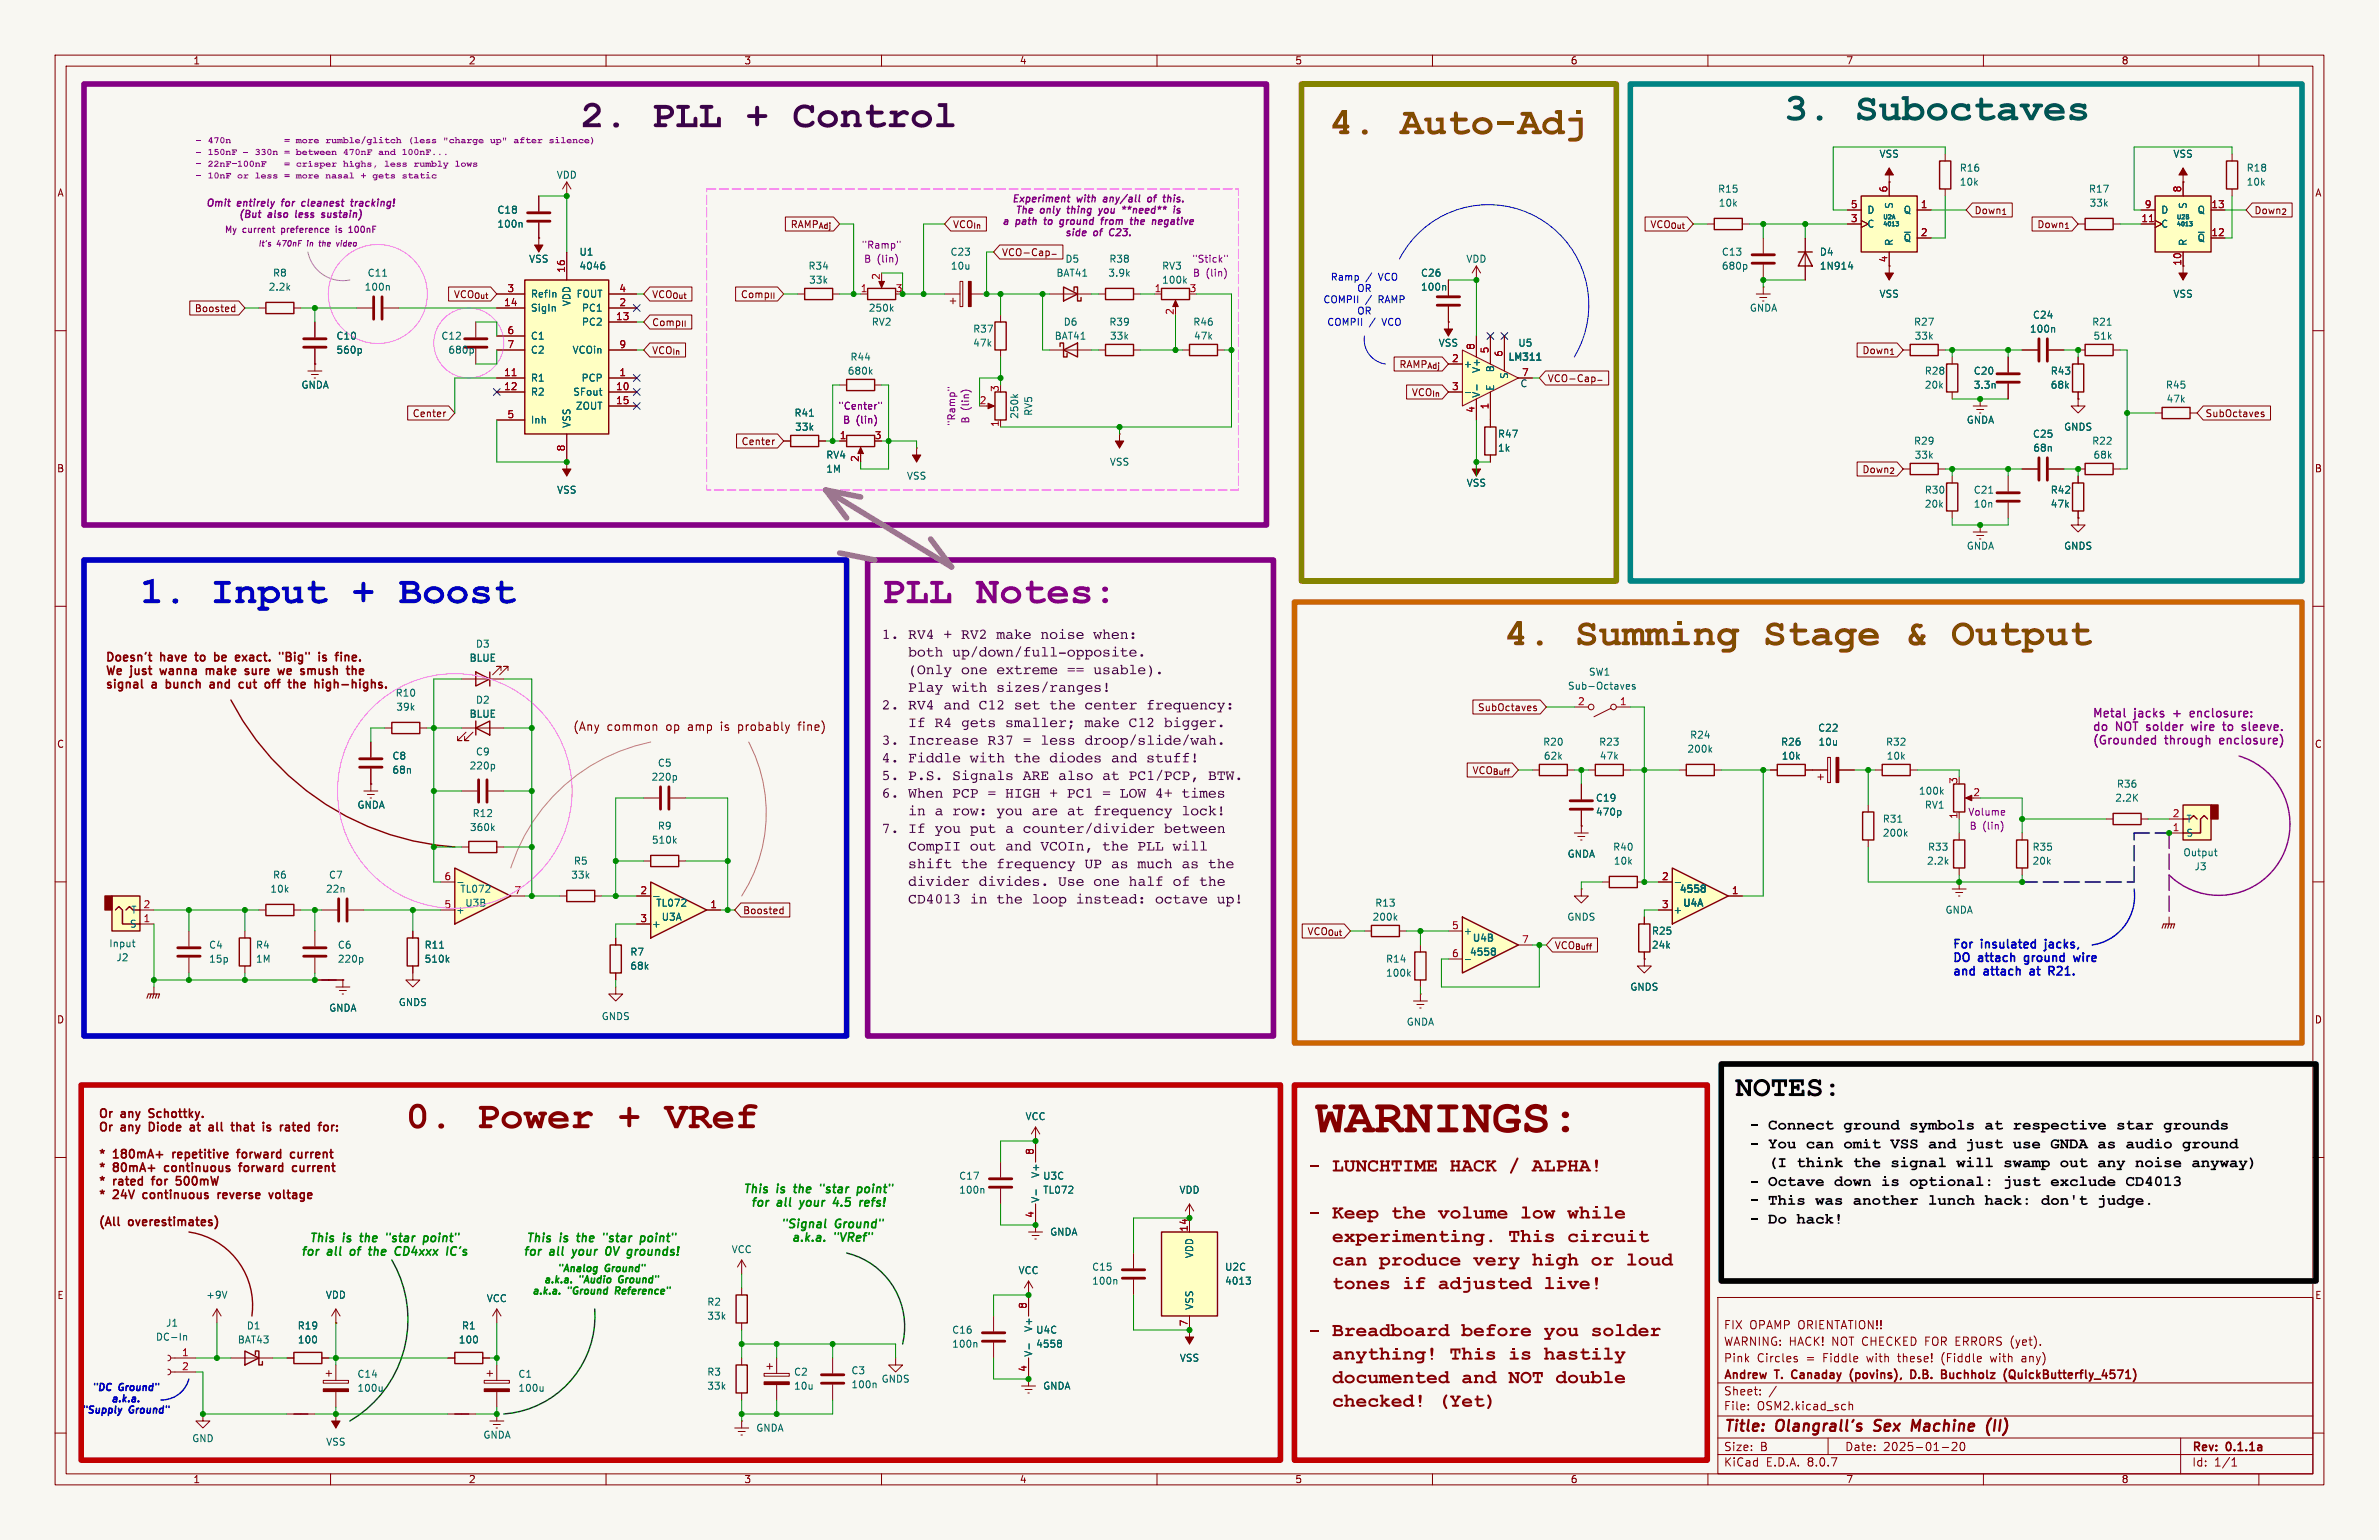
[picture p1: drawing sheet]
<svg xmlns="http://www.w3.org/2000/svg" width="432mm" height="279mm" viewBox="0 0 432 279" stroke-linecap="round" stroke-linejoin="round" font-family="sans-serif">
<defs><g id="words">
<text font-size="8.8" fill="#840000" x="238.8" y="206.5">WARNINGS:</text>
<g font-size="7.1" fill="#840084">
<text x="105.4" y="23.9">2.</text>
<text x="160" y="110.3">PLL Notes:</text>
</g>
<text font-size="7.1" fill="#480048" x="118.2" y="23.9">PLL + Control</text>
<g font-size="7.1" fill="#004848">
<text x="323.8" y="22.7">3.</text>
<text x="336.7" y="22.7">Suboctaves</text>
</g>
<g font-size="7.1" fill="#804d00">
<text x="241.3" y="25.2">4.</text>
<text x="254.1" y="25.2">Auto-Adj</text>
<text x="273" y="117.9">4.</text>
<text x="285.9" y="117.9">Summing Stage</text>
<text x="345.6" y="117.9">&amp; Output</text>
</g>
<g font-size="7.1" fill="#0000c2">
<text x="25.4" y="110.3">1.</text>
<text x="38.2" y="110.3">Input</text>
<text x="63.8" y="110.3">+ Boost</text>
</g>
<g font-size="7.1" fill="#840000">
<text x="73.7" y="205.6">0.</text>
<text x="86.5" y="205.6">Power + VRef</text>
</g>
<text font-size="5.3" x="315" y="199.5">NOTES:</text>
<g font-size="3.5" fill="#840000">
<text x="241.8" y="213.5">LUNCHTIMEHACK/</text>
<text x="278" y="213.5">ALPHA!</text>
<text x="241.8" y="226.3">experimenting.</text>
<text x="241.8" y="222">Keep the</text>
<text x="261" y="222">volume</text>
<text x="273.8" y="226.3">This</text>
<text x="275.9" y="222">low</text>
<text x="284.4" y="222">while</text>
<text x="284.4" y="226.3">circuit</text>
<text x="241.8" y="230.6">can produce</text>
<text x="267.4" y="230.6">very</text>
<text x="278" y="230.6">high</text>
<text x="288.7" y="230.6">or</text>
<text x="295.1" y="230.6">loud</text>
<text x="241.8" y="234.9">tones</text>
<text x="254.6" y="234.9">if</text>
<text x="261" y="234.9">adjusted</text>
<text x="280.2" y="234.9">live!</text>
<text x="241.8" y="243.4">Breadboard</text>
<text x="265.2" y="243.4">before</text>
<text x="280.2" y="243.4">you solder</text>
<text x="241.8" y="247.7">anything!</text>
<text x="241.8" y="251.9">documented and NOT double</text>
<text x="263.1" y="247.7">This</text>
<text x="273.8" y="247.7">is</text>
<text x="280.2" y="247.7">hastily</text>
<text x="241.8" y="256.2">checked!</text>
<text x="261" y="256.2">(Yet)</text>
</g>
<g font-size="2.8">
<text x="320.9" y="205.7">Connect</text>
<text x="320.9" y="209.1">You can omit</text>
<text x="334.6" y="205.7">ground</text>
<text x="343.1" y="209.1">VSS and just</text>
<text x="346.5" y="205.7">symbols</text>
<text x="360.2" y="205.7">at</text>
<text x="365.3" y="209.1">use GNDAas audio</text>
<text x="365.3" y="205.7">respective</text>
<text x="384.1" y="205.7">star</text>
<text x="392.6" y="205.7">grounds</text>
<text x="396" y="209.1">ground</text>
<text x="320.9" y="216">Octave</text>
<text x="326" y="212.5">think</text>
<text x="332.9" y="216">down is</text>
<text x="336.3" y="212.5">the</text>
<text x="343.1" y="212.5">signal</text>
<text x="346.5" y="216">optional:</text>
<text x="355.1" y="212.5">will</text>
<text x="363.6" y="212.5">swamp out</text>
<text x="363.6" y="216">just</text>
<text x="372.1" y="216">exclude</text>
<text x="380.7" y="212.5">any noise</text>
<text x="385.8" y="216">CD4013</text>
<text x="397.7" y="212.5">anyway)</text>
<text x="320.9" y="219.4">This</text>
<text x="329.5" y="219.4">was another</text>
<text x="349.9" y="219.4">lunch</text>
<text x="360.2" y="219.4">hack:</text>
<text x="370.4" y="219.4">don't</text>
<text x="380.7" y="219.4">judge.</text>
<text x="320.9" y="222.8">Do hack!</text>
</g>
<g font-size="2.8" fill="#840000">
<text x="312.8" y="260.3">Title:</text>
<text x="322.5" y="260.3">Olangrall's</text>
<text x="341.1" y="260.3">Sex</text>
<text x="348.6" y="260.3">Machine</text>
<text x="363" y="260.3">(II)</text>
</g>
<g font-size="2.7" fill="#480048">
<text x="160" y="116.5">1.</text>
<text x="164.8" y="119.7">both</text>
<text x="164.8" y="116.5">RV4 + RV2 make noise</text>
<text x="172.8" y="119.7">up/down/full-opposite.</text>
<text x="198.4" y="116.5">when:</text>
<text x="164.8" y="122.9">(Only</text>
<text x="174.4" y="122.9">one</text>
<text x="180.8" y="122.9">extreme</text>
<text x="193.6" y="122.9">== usable).</text>
<text x="160" y="129.3">2.</text>
<text x="164.8" y="126.1">Play</text>
<text x="164.8" y="129.3">RV4 and</text>
<text x="172.8" y="126.1">with</text>
<text x="177.6" y="129.3">C12 set</text>
<text x="180.8" y="126.1">sizes/ranges!</text>
<text x="190.4" y="129.3">the</text>
<text x="196.8" y="129.3">center</text>
<text x="208" y="129.3">frequency:</text>
<text x="160" y="135.7">3.</text>
<text x="164.8" y="135.7">Increase</text>
<text x="169.6" y="132.5">R4 gets</text>
<text x="179.2" y="135.7">R37 = less</text>
<text x="182.4" y="132.5">smaller;</text>
<text x="196.8" y="132.5">make C12 bigger.</text>
<text x="196.8" y="135.7">droop/slide/wah.</text>
<text x="160" y="138.9">4.</text>
<text x="160" y="142.1">5.</text>
<text x="164.8" y="138.9">Fiddle</text>
<text x="164.8" y="142.1">P.S.</text>
<text x="172.8" y="142.1">Signals</text>
<text x="176" y="138.9">with</text>
<text x="184" y="138.9">the</text>
<text x="185.6" y="142.1">ARE also</text>
<text x="190.4" y="138.9">diodes</text>
<text x="200" y="142.1">at</text>
<text x="201.6" y="138.9">and</text>
<text x="204.8" y="142.1">PC1/PCP,</text>
<text x="208" y="138.9">stuff!</text>
<text x="219.2" y="142.1">BTW.</text>
<text x="160" y="145.3">6.</text>
<text x="164.8" y="148.5">in</text>
<text x="164.8" y="145.3">When PCP = HIGH + PC1 = LOW4+ times</text>
<text x="169.6" y="148.5">a row:</text>
<text x="180.8" y="148.5">you</text>
<text x="187.2" y="148.5">are</text>
<text x="193.6" y="148.5">at</text>
<text x="198.4" y="148.5">frequency</text>
<text x="214.4" y="148.5">lock!</text>
<text x="160" y="151.7">7.</text>
<text x="164.8" y="154.9">CompII</text>
<text x="169.6" y="151.7">you</text>
<text x="176" y="154.9">out</text>
<text x="176" y="151.7">put</text>
<text x="182.4" y="154.9">and</text>
<text x="182.4" y="151.7">a counter/divider</text>
<text x="188.8" y="154.9">VCOIn,</text>
<text x="200" y="154.9">the</text>
<text x="206.4" y="154.9">PLL will</text>
<text x="211.2" y="151.7">between</text>
<text x="164.8" y="158.1">shift</text>
<text x="164.8" y="161.3">divider</text>
<text x="174.4" y="158.1">the</text>
<text x="177.6" y="161.3">divides.</text>
<text x="180.8" y="158.1">frequency</text>
<text x="192" y="161.3">Use one</text>
<text x="196.8" y="158.1">UP as</text>
<text x="204.8" y="161.3">half</text>
<text x="206.4" y="158.1">much as</text>
<text x="212.8" y="161.3">of</text>
<text x="217.6" y="161.3">the</text>
<text x="219.2" y="158.1">the</text>
<text x="164.8" y="164.5">CD4013 in</text>
<text x="180.8" y="164.5">the</text>
<text x="187.2" y="164.5">loop</text>
<text x="195.2" y="164.5">instead:</text>
<text x="209.6" y="164.5">octave</text>
<text x="220.8" y="164.5">up!</text>
</g>
<g font-size="2.1" fill="#840000">
<text x="19" y="120.4">Doesn't</text>
<text x="19" y="122.9">We</text>
<text x="19" y="125.3">signal</text>
<text x="23.9" y="122.9">just</text>
<text x="27.7" y="125.3">a</text>
<text x="29.2" y="120.4">have</text>
<text x="29.8" y="122.9">wanna</text>
<text x="30.9" y="125.3">bunch</text>
<text x="36.2" y="120.4">to</text>
<text x="38.7" y="122.9">make</text>
<text x="39.5" y="125.3">and</text>
<text x="40.3" y="120.4">be</text>
<text x="44.7" y="120.4">exact.</text>
<text x="45.4" y="125.3">cut</text>
<text x="46.5" y="122.9">sure</text>
<text x="50.7" y="125.3">off</text>
<text x="53.1" y="122.9">we</text>
<text x="53.3" y="120.4">&quot;Big&quot;</text>
<text x="55.6" y="125.3">the</text>
<text x="57.8" y="122.9">smush</text>
<text x="60.9" y="125.3">high-highs.</text>
<text x="61" y="120.4">is</text>
<text x="64.8" y="120.4">fine.</text>
<text x="103.9" y="132.9">(Any</text>
<text x="110.2" y="132.9">common</text>
<text x="121.1" y="132.9">op</text>
<text x="125.3" y="132.9">amp</text>
<text x="131.5" y="132.9">is</text>
<text x="134.9" y="132.9">probably</text>
<text x="146.1" y="132.9">fine)</text>
<text x="17.8" y="203.2">Or</text>
<text x="22.1" y="203.2">any</text>
<text x="27.8" y="203.2">Schottky.</text>
<text x="17.8" y="205.7">Or</text>
<text x="22.1" y="205.7">any</text>
<text x="27.8" y="205.7">Diode</text>
<text x="35.9" y="205.7">at</text>
<text x="39.9" y="205.7">all</text>
<text x="44.6" y="205.7">that</text>
<text x="50.9" y="205.7">is</text>
<text x="54.6" y="205.7">rated</text>
<text x="17.8" y="210.6">*</text>
<text x="17.8" y="213.1">*</text>
<text x="17.8" y="215.5">*</text>
<text x="20.7" y="210.6">180mA+</text>
<text x="20.7" y="213.1">80mA+</text>
<text x="20.7" y="215.5">rated</text>
<text x="28.4" y="215.5">for</text>
<text x="30.6" y="213.1">continuous</text>
<text x="32.1" y="210.6">repetitive</text>
<text x="33.3" y="215.5">500mW</text>
<text x="44.4" y="210.6">forward</text>
<text x="44.8" y="213.1">forward</text>
<text x="54.7" y="210.6">current</text>
<text x="55.1" y="213.1">current</text>
<text x="17.8" y="218">*</text>
<text x="20.7" y="218">24V</text>
<text x="26.7" y="218">continuous</text>
<text x="40.9" y="218">reverse</text>
<text x="50.8" y="218">voltage</text>
<text x="17.8" y="222.9">(All</text>
<text x="23.5" y="222.9">overestimates)</text>
<text x="312.8" y="244.4">WARNING: HACK!</text>
<text x="312.8" y="241.4">FIX</text>
<text x="317.5" y="241.4">OPAMP ORIENTATION!!</text>
<text x="332.5" y="244.4">NOT CHECKED FOR ERRORS (yet).</text>
<text x="312.8" y="250.6">Andrew</text>
<text x="312.8" y="247.4">Pink</text>
<text x="318.9" y="247.4">Circles</text>
<text x="322.3" y="250.6">T.</text>
<text x="325.9" y="250.6">Canaday</text>
<text x="327.9" y="247.4">=</text>
<text x="331.1" y="247.4">Fiddle</text>
<text x="337.1" y="250.6">(povins),</text>
<text x="339.1" y="247.4">with</text>
<text x="344.9" y="247.4">these!</text>
<text x="348.7" y="250.6">D.B.</text>
<text x="353" y="247.4">(Fiddle</text>
<text x="354.9" y="250.6">Buchholz</text>
<text x="362" y="247.4">with</text>
<text x="366.8" y="250.6">(QuickButterfly_4571)</text>
<text x="367.8" y="247.4">any)</text>
<text x="312.8" y="256.1">File:</text>
<text x="312.8" y="253.4">Sheet:</text>
<text x="318.9" y="256.1">OSM2.kicad_sch</text>
<text x="312.8" y="263.5">Size:</text>
<text x="319.5" y="263.5">B</text>
<text x="334.8" y="263.5">Date:</text>
<text x="341.8" y="263.5">2025-01-20</text>
<text x="397.8" y="263.7">Rev:</text>
<text x="404.2" y="263.7">0.1.1a</text>
<text x="312.8" y="266.3">KiCad</text>
<text x="320.5" y="266.3">E.D.A.</text>
<text x="328.1" y="266.3">8.0.7</text>
<text x="397.8" y="266.3">Id:</text>
<text x="401.9" y="266.3">1/1</text>
</g>
<g font-size="2.1" fill="#840084">
<text x="379.7" y="130.5">Metal</text>
<text x="387.4" y="130.5">jacks</text>
<text x="394.9" y="130.5">+</text>
<text x="398.4" y="130.5">enclosure:</text>
<text x="379.7" y="133">do</text>
<text x="379.7" y="135.4">(Grounded</text>
<text x="384.1" y="133">NOT</text>
<text x="390.1" y="133">solder</text>
<text x="393" y="135.4">through</text>
<text x="398.7" y="133">wire</text>
<text x="403.4" y="135.4">enclosure)</text>
<text x="404.9" y="133">to</text>
<text x="408.8" y="133">sleeve.</text>
</g>
<g font-size="2.1" fill="#0000c2">
<text x="354.3" y="172.5">For</text>
<text x="359.7" y="172.5">insulated</text>
<text x="372" y="172.5">jacks,</text>
<text x="354.3" y="175">DO</text>
<text x="354.3" y="177.4">and</text>
<text x="359.2" y="175">attach</text>
<text x="360.2" y="177.4">attach</text>
<text x="368.2" y="175">ground</text>
<text x="369.2" y="177.4">at</text>
<text x="373.2" y="177.4">R21.</text>
<text x="377.8" y="175">wire</text>
</g>
<g font-size="2.1" fill="#008400">
<text x="134.7" y="216.9">This</text>
<text x="136.1" y="219.4">for</text>
<text x="141" y="216.9">is</text>
<text x="141.1" y="219.4">all</text>
<text x="144.7" y="216.9">the</text>
<text x="145.8" y="219.4">your</text>
<text x="150" y="216.9">&quot;star</text>
<text x="152.4" y="219.4">4.5</text>
<text x="157.4" y="216.9">point&quot;</text>
<text x="157.8" y="219.4">refs!</text>
<text x="56" y="225.8">This</text>
<text x="62.2" y="225.8">is</text>
<text x="66" y="225.8">the</text>
<text x="71.3" y="225.8">&quot;star</text>
<text x="78.7" y="225.8">point&quot;</text>
<text x="95.3" y="225.8">This</text>
<text x="101.6" y="225.8">is</text>
<text x="105.3" y="225.8">the</text>
<text x="110.7" y="225.8">&quot;star</text>
<text x="118" y="225.8">point&quot;</text>
<text x="141.5" y="223.3">&quot;Signal</text>
<text x="143.5" y="225.7">a.k.a.</text>
<text x="151.4" y="225.7">&quot;VRef&quot;</text>
<text x="151.6" y="223.3">Ground&quot;</text>
<text x="54.5" y="228.3">for</text>
<text x="59.4" y="228.3">all</text>
<text x="64.2" y="228.3">of</text>
<text x="68.2" y="228.3">the</text>
<text x="73.5" y="228.3">CD4xxx</text>
<text x="83.5" y="228.3">IC's</text>
<text x="94.8" y="228.3">for</text>
<text x="99.8" y="228.3">all</text>
<text x="104.5" y="228.3">your</text>
<text x="111.1" y="228.3">0V</text>
<text x="115.7" y="228.3">grounds!</text>
</g>
<g font-size="1.8" fill="#840000">
<text x="35" y="11.9">1</text>
<text x="85" y="11.9">2</text>
<text x="135" y="11.9">3</text>
<text x="185" y="11.9">4</text>
<text x="235" y="11.9">5</text>
<text x="285" y="11.9">6</text>
<text x="335" y="11.9">7</text>
<text x="385" y="11.9">8</text>
<text x="10.3" y="35.9">A</text>
<text x="420.1" y="35.9">A</text>
<text x="143.4" y="41.6">RAMP_{Adj}</text>
<text x="172.9" y="41.6">VCO_{In}</text>
<text x="299.4" y="41.6">VCO_{Out}</text>
<text x="358.3" y="39.1">Down_{1}</text>
<text x="369.6" y="41.6">Down_{1}</text>
<text x="409.1" y="39.1">Down_{2}</text>
<text x="181.8" y="46.7">VCO-Cap_{-}</text>
<text x="35.3" y="56.8">Boosted</text>
<text x="82.2" y="54.3">VCO_{Out}</text>
<text x="118.3" y="59.4">Comp_{II}</text>
<text x="118.3" y="54.3">VCO_{Out}</text>
<text x="134.3" y="54.3">Comp_{II}</text>
<text x="118.3" y="64.5">VCO_{In}</text>
<text x="337.9" y="64.5">Down_{1}</text>
<text x="253.9" y="67">RAMP_{Adj}</text>
<text x="280.8" y="69.5">VCO-Cap_{-}</text>
<text x="74.8" y="75.9">Center</text>
<text x="256.1" y="72.1">VCO_{In}</text>
<text x="400.2" y="75.9">SubOctaves</text>
<text x="134.5" y="81">Center</text>
<text x="10.3" y="85.9">B</text>
<text x="337.9" y="86">Down_{2}</text>
<text x="420.1" y="85.9">B</text>
<text x="268.2" y="129.2">SubOctaves</text>
<text x="10.3" y="135.9">C</text>
<text x="420.1" y="135.9">C</text>
<text x="267.1" y="140.7">VCO_{Buff}</text>
<text x="134.8" y="166.1">Boosted</text>
<text x="237.2" y="169.9">VCO_{Out}</text>
<text x="282.1" y="172.4">VCO_{Buff}</text>
<text x="10.3" y="185.9">D</text>
<text x="420.1" y="185.9">D</text>
<text x="10.3" y="235.9">E</text>
<text x="420.1" y="235.9">E</text>
<text x="35" y="269.3">1</text>
<text x="85" y="269.3">2</text>
<text x="135" y="269.3">3</text>
<text x="185" y="269.3">4</text>
<text x="235" y="269.3">5</text>
<text x="285" y="269.3">6</text>
<text x="335" y="269.3">7</text>
<text x="385" y="269.3">8</text>
</g>
<g font-size="1.8" fill="#840084">
<text x="37.7" y="26.5">470n</text>
<text x="37.7" y="28.6">150nF</text>
<text x="46.2" y="28.6">330n</text>
<text x="51.6" y="26.5">= more rumble/glitch</text>
<text x="51.6" y="28.6">= between</text>
<text x="62.2" y="28.6">470nF</text>
<text x="68.6" y="28.6">and 100nF...</text>
<text x="74" y="26.5">(less</text>
<text x="80.4" y="26.5">&quot;charge</text>
<text x="88.9" y="26.5">up&quot;</text>
<text x="93.2" y="26.5">after</text>
<text x="99.6" y="26.5">silence)</text>
<text x="37.7" y="30.7">22nF-100nF</text>
<text x="37.7" y="32.9">10nF or</text>
<text x="46.2" y="32.9">less</text>
<text x="51.6" y="30.7">= crisper</text>
<text x="51.6" y="32.9">= more nasal</text>
<text x="62.2" y="30.7">highs,</text>
<text x="65.4" y="32.9">+ gets</text>
<text x="69.7" y="30.7">less</text>
<text x="72.9" y="32.9">static</text>
<text x="75" y="30.7">rumbly</text>
<text x="82.5" y="30.7">lows</text>
<text x="37.2" y="37.8">Omit</text>
<text x="43.1" y="37.8">entirely</text>
<text x="43.2" y="39.9">(But</text>
<text x="48.6" y="39.9">also</text>
<text x="51.6" y="37.8">for</text>
<text x="54.1" y="39.9">less</text>
<text x="55.8" y="37.8">cleanest</text>
<text x="59.4" y="39.9">sustain)</text>
<text x="65.2" y="37.8">tracking!</text>
<text x="181.7" y="41.2">a</text>
<text x="183.5" y="37.1">Experiment</text>
<text x="184.1" y="39.1">The</text>
<text x="184.4" y="41.2">path</text>
<text x="188.8" y="39.1">only</text>
<text x="190" y="41.2">to</text>
<text x="193.4" y="41.2">ground</text>
<text x="194.2" y="39.1">thing</text>
<text x="195.5" y="37.1">with</text>
<text x="200.5" y="39.1">you</text>
<text x="200.8" y="37.1">any/all</text>
<text x="201.4" y="41.2">from</text>
<text x="205.2" y="39.1">**need**</text>
<text x="207.2" y="41.2">the</text>
<text x="209.3" y="37.1">of</text>
<text x="211.6" y="41.2">negative</text>
<text x="212.7" y="37.1">this.</text>
<text x="156.3" y="45.3">&quot;Ramp&quot;</text>
<text x="156.7" y="47.9">B</text>
<text x="159.2" y="47.9">(lin)</text>
<text x="193.1" y="43.2">side</text>
<text x="198.5" y="43.2">of</text>
<text x="201.8" y="43.2">C23.</text>
<text x="216.3" y="47.9">&quot;Stick&quot;</text>
<text x="216.4" y="50.4">B</text>
<text x="218.9" y="50.4">(lin)</text>
<text x="152.1" y="74.5">&quot;Center&quot;</text>
<text x="152.9" y="77.1">B</text>
<text x="155.4" y="77.1">(lin)</text>
<text x="173.6" y="77.4" transform="rotate(-90 173.6 77.4)">&quot;Ramp&quot;</text>
<text x="176.1" y="76.9" transform="rotate(-90 176.1 76.9)">B</text>
<text x="176.1" y="74.5" transform="rotate(-90 176.1 74.5)">(lin)</text>
<text x="357.2" y="148.2">Volume</text>
<text x="357.4" y="150.7">B</text>
<text x="359.8" y="150.7">(lin)</text>
</g>
<g font-size="1.8" fill="#006464">
<text x="341" y="28.8">VSS</text>
<text x="394.4" y="28.8">VSS</text>
<text x="101" y="32.6">VDD</text>
<text x="311.7" y="35.2">R15</text>
<text x="355.6" y="33.9">10k</text>
<text x="355.6" y="31.3">R16</text>
<text x="379.1" y="35.2">R17</text>
<text x="407.7" y="33.9">10k</text>
<text x="407.7" y="31.3">R18</text>
<text x="90.2" y="41.5">100n</text>
<text x="90.2" y="39">C18</text>
<text x="311.9" y="37.7">10k</text>
<text x="338.8" y="41.5">C</text>
<text x="338.8" y="39">D</text>
<text x="343.8" y="38" transform="rotate(-90 343.8 38)">S</text>
<text x="345.4" y="39">Q</text>
<text x="379.2" y="37.7">33k</text>
<text x="392.2" y="41.5">C</text>
<text x="392.2" y="39">D</text>
<text x="397.1" y="38" transform="rotate(-90 397.1 38)">S</text>
<text x="398.8" y="39">Q</text>
<text x="95.9" y="47.9">VSS</text>
<text x="105.1" y="46.6">U1</text>
<text x="172.4" y="46.6">C23</text>
<text x="193.3" y="47.9">D5</text>
<text x="201.3" y="47.9">R38</text>
<text x="266.1" y="47.9">VDD</text>
<text x="312.4" y="46.6">C13</text>
<text x="330.2" y="46.6">D4</text>
<text x="343.8" y="44.7" transform="rotate(-90 343.8 44.7)">R</text>
<text x="345.4" y="44">~{Q}</text>
<text x="397.1" y="44.7" transform="rotate(-90 397.1 44.7)">R</text>
<text x="398.8" y="44">~{Q}</text>
<text x="48.7" y="52.9">2.2k</text>
<text x="49.5" y="50.4">R8</text>
<text x="66.1" y="52.9">100n</text>
<text x="66.6" y="50.4">C11</text>
<text x="105.1" y="49.1">4046</text>
<text x="146.6" y="49.1">R34</text>
<text x="146.8" y="51.7">33k</text>
<text x="172.5" y="49.1">10u</text>
<text x="191.7" y="50.4">BAT41</text>
<text x="201.1" y="50.4">3.9k</text>
<text x="210.8" y="49.1">RV3</text>
<text x="210.8" y="51.7">100k</text>
<text x="257.8" y="52.9">100n</text>
<text x="257.8" y="50.4">C26</text>
<text x="312.4" y="49.1">680p</text>
<text x="330.2" y="49.1">1N914</text>
<text x="96.3" y="56.7">SigIn</text>
<text x="96.3" y="54.2">RefIn</text>
<text x="103.7" y="55.6" transform="rotate(-90 103.7 55.6)">VDD</text>
<text x="104.6" y="54.2">FOUT</text>
<text x="105.5" y="59.3">PC2</text>
<text x="105.5" y="56.7">PC1</text>
<text x="157.6" y="56.7">250k</text>
<text x="158.1" y="59.3">RV2</text>
<text x="193" y="59.3">D6</text>
<text x="201.3" y="59.3">R39</text>
<text x="216.5" y="59.3">R46</text>
<text x="317.5" y="56.7">GNDA</text>
<text x="341" y="54.2">VSS</text>
<text x="347.3" y="59.3">R27</text>
<text x="368.9" y="58">C24</text>
<text x="379.6" y="59.3">R21</text>
<text x="394.4" y="54.2">VSS</text>
<text x="61" y="64.4">560p</text>
<text x="61" y="61.8">C10</text>
<text x="80" y="61.8">C12</text>
<text x="81.3" y="64.4">680p</text>
<text x="96.3" y="61.8">C1</text>
<text x="96.3" y="64.4">C2</text>
<text x="103.8" y="64.4">VCOin</text>
<text x="154.3" y="65.6">R44</text>
<text x="176.5" y="63.1">47k</text>
<text x="176.5" y="60.6">R37</text>
<text x="191.3" y="61.8">BAT41</text>
<text x="201.4" y="61.8">33k</text>
<text x="216.6" y="61.8">47k</text>
<text x="261" y="63.1">VSS</text>
<text x="273.6" y="65.8">LM311</text>
<text x="275.5" y="63.1">U5</text>
<text x="347.4" y="61.8">33k</text>
<text x="368.3" y="60.6">100n</text>
<text x="379.9" y="61.8">51k</text>
<text x="54.6" y="70.7">GNDA</text>
<text x="96.3" y="69.4">R1</text>
<text x="96.3" y="72">R2</text>
<text x="103.9" y="72">SFout</text>
<text x="105.5" y="69.4">PCP</text>
<text x="153.8" y="68.2">680k</text>
<text x="265.6" y="66.9">+</text>
<text x="268.8" y="67.8" transform="rotate(-90 268.8 67.8)">V+</text>
<text x="271.4" y="71" transform="rotate(-90 271.4 71)">E</text>
<text x="271.4" y="67.6" transform="rotate(-90 271.4 67.6)">B</text>
<text x="273.9" y="68.8" transform="rotate(-90 273.9 68.8)">S</text>
<text x="349.3" y="70.7">20k</text>
<text x="349.3" y="68.2">R28</text>
<text x="358.1" y="68.2">C20</text>
<text x="358.1" y="70.7">3.3n</text>
<text x="372.1" y="70.7">68k</text>
<text x="372.1" y="68.2">R43</text>
<text x="393" y="70.7">R45</text>
<text x="96.3" y="77.1">Inh</text>
<text x="103.7" y="77.7" transform="rotate(-90 103.7 77.7)">VSS</text>
<text x="104.4" y="74.5">ZOUT</text>
<text x="144.1" y="75.8">R41</text>
<text x="185" y="76.1" transform="rotate(-90 185 76.1)">250k</text>
<text x="187.6" y="75.5" transform="rotate(-90 187.6 75.5)">RV5</text>
<text x="268.8" y="72.3" transform="rotate(-90 268.8 72.3)">V-</text>
<text x="356.9" y="77.1">GNDA</text>
<text x="393.1" y="73.3">47k</text>
<text x="144.2" y="78.3">33k</text>
<text x="149.9" y="83.4">RV4</text>
<text x="271.8" y="79.6">R47</text>
<text x="271.8" y="82.1">1k</text>
<text x="347.3" y="80.9">R29</text>
<text x="347.4" y="83.4">33k</text>
<text x="368.9" y="79.6">C25</text>
<text x="369" y="82.1">68n</text>
<text x="374.5" y="78.3">GNDS</text>
<text x="379.6" y="80.9">R22</text>
<text x="379.9" y="83.4">68k</text>
<text x="101" y="89.8">VSS</text>
<text x="149.9" y="86">1M</text>
<text x="164.5" y="87.2">VSS</text>
<text x="201.3" y="84.7">VSS</text>
<text x="266.1" y="88.5">VSS</text>
<text x="349.3" y="89.8">R30</text>
<text x="358.1" y="89.8">C21</text>
<text x="372.1" y="89.8">R42</text>
<text x="349.3" y="92.3">20k</text>
<text x="358.1" y="92.3">10n</text>
<text x="372.1" y="92.3">47k</text>
<text x="356.9" y="99.9">GNDA</text>
<text x="374.5" y="99.9">GNDS</text>
<text x="86.3" y="117.7">D3</text>
<text x="85" y="120.4">BLUE</text>
<text x="284.5" y="125.3">Sub-Octaves</text>
<text x="288.3" y="122.8">SW1</text>
<text x="71.7" y="126.6">R10</text>
<text x="71.8" y="129.1">39k</text>
<text x="85" y="130.6">BLUE</text>
<text x="86.3" y="127.9">D2</text>
<text x="86.3" y="137.3">C9</text>
<text x="280" y="135.5">R20</text>
<text x="290.2" y="135.5">R23</text>
<text x="306.2" y="136.8">200k</text>
<text x="306.7" y="134.2">R24</text>
<text x="323.2" y="135.5">R26</text>
<text x="329.9" y="132.9">C22</text>
<text x="330" y="135.5">10u</text>
<text x="342.2" y="135.5">R32</text>
<text x="71.1" y="138">C8</text>
<text x="71.1" y="140.6">68n</text>
<text x="85.1" y="139.8">220p</text>
<text x="118.2" y="141.8">220p</text>
<text x="119.3" y="139.3">C5</text>
<text x="280.1" y="138">62k</text>
<text x="290.3" y="138">47k</text>
<text x="323.3" y="138">10k</text>
<text x="342.3" y="138">10k</text>
<text x="384.1" y="143.1">R36</text>
<text x="64.8" y="146.9">GNDA</text>
<text x="85.7" y="148.4">R12</text>
<text x="289.6" y="148.2">470p</text>
<text x="289.6" y="145.6">C19</text>
<text x="341.6" y="149.5">R31</text>
<text x="348.2" y="144.4">100k</text>
<text x="349.3" y="146.9">RV1</text>
<text x="383.8" y="145.6">2.2K</text>
<text x="396.7" y="149.5">T</text>
<text x="85.2" y="151">360k</text>
<text x="118.2" y="153.3">510k</text>
<text x="119.3" y="150.7">R9</text>
<text x="284.4" y="155.8">GNDA</text>
<text x="292.7" y="154.5">R40</text>
<text x="341.6" y="152">200k</text>
<text x="349.8" y="154.5">R33</text>
<text x="368.8" y="154.5">R35</text>
<text x="396.2" y="155.5">Output</text>
<text x="396.7" y="152">S</text>
<text x="49.5" y="159.6">R6</text>
<text x="59.6" y="159.6">C7</text>
<text x="103.6" y="159.6">33k</text>
<text x="104.1" y="157.1">R5</text>
<text x="292.8" y="157.1">10k</text>
<text x="349.7" y="157.1">2.2k</text>
<text x="368.8" y="157.1">20k</text>
<text x="398.2" y="158.1">J3</text>
<text x="23.7" y="166">T</text>
<text x="49" y="162.2">10k</text>
<text x="59.1" y="162.2">22n</text>
<text x="82.7" y="166">+</text>
<text x="83.4" y="162.2">TL072</text>
<text x="84.4" y="164.7">U3B</text>
<text x="119" y="164.7">TL072</text>
<text x="120" y="167.2">U3A</text>
<text x="249" y="167.2">200k</text>
<text x="249.5" y="164.7">R13</text>
<text x="284.4" y="167.2">GNDS</text>
<text x="303.7" y="166">+</text>
<text x="304.7" y="162.3">4558</text>
<text x="305.3" y="164.8">U4A</text>
<text x="353" y="166">GNDA</text>
<text x="19.7" y="172.1">Input</text>
<text x="23.5" y="168.5">S</text>
<text x="37.9" y="172.3">C4</text>
<text x="46.4" y="172.3">R4</text>
<text x="61.2" y="172.3">C6</text>
<text x="77" y="172.3">R11</text>
<text x="114.3" y="173.6">R7</text>
<text x="118.2" y="168.5">+</text>
<text x="265.6" y="169.8">+</text>
<text x="266.6" y="173.7">4558</text>
<text x="267.1" y="171.2">U4B</text>
<text x="299.7" y="172.3">24k</text>
<text x="299.7" y="169.8">R25</text>
<text x="21" y="174.6">J2</text>
<text x="37.9" y="174.9">15p</text>
<text x="46.4" y="174.9">1M</text>
<text x="61.2" y="174.9">220p</text>
<text x="77" y="174.9">510k</text>
<text x="114.3" y="176.1">68k</text>
<text x="251.5" y="174.9">R14</text>
<text x="251.5" y="177.4">100k</text>
<text x="295.8" y="179.9">GNDS</text>
<text x="59.6" y="183.7">GNDA</text>
<text x="72.3" y="182.7">GNDS</text>
<text x="109.1" y="185.3">GNDS</text>
<text x="255.2" y="186.3">GNDA</text>
<text x="186" y="203.4">VCC</text>
<text x="174" y="214.2">C17</text>
<text x="188.8" y="213.8" transform="rotate(-90 188.8 213.8)">V+</text>
<text x="189.2" y="214.2">U3C</text>
<text x="174" y="216.8">100n</text>
<text x="188.8" y="218.3" transform="rotate(-90 188.8 218.3)">V-</text>
<text x="189.2" y="216.8">TL072</text>
<text x="214" y="216.8">VDD</text>
<text x="132.7" y="227.6">VCC</text>
<text x="190.5" y="224.4">GNDA</text>
<text x="184.8" y="231.4">VCC</text>
<text x="198.1" y="233.3">100n</text>
<text x="198.1" y="230.7">C15</text>
<text x="216.8" y="228.4" transform="rotate(-90 216.8 228.4)">VDD</text>
<text x="222.3" y="230.7">U2C</text>
<text x="222.3" y="233.3">4013</text>
<text x="37.3" y="235.8">+9V</text>
<text x="59" y="235.8">VDD</text>
<text x="88.3" y="236.4">VCC</text>
<text x="128.3" y="237.1">R2</text>
<text x="128.3" y="239.6">33k</text>
<text x="216.8" y="237.7" transform="rotate(-90 216.8 237.7)">VSS</text>
<text x="28.2" y="243.4">DC-In</text>
<text x="30.1" y="240.9">J1</text>
<text x="43.1" y="243.9">BAT43</text>
<text x="44.7" y="241.4">D1</text>
<text x="53.9" y="241.4">R19</text>
<text x="54" y="243.9">100</text>
<text x="83.2" y="243.9">100</text>
<text x="83.7" y="241.4">R1</text>
<text x="172.7" y="244.7">100n</text>
<text x="172.7" y="242.2">C16</text>
<text x="187.6" y="241.8" transform="rotate(-90 187.6 241.8)">V+</text>
<text x="188" y="242.2">U4C</text>
<text x="188" y="244.7">4558</text>
<text x="64.8" y="250.2">C14</text>
<text x="94" y="250.2">C1</text>
<text x="128.3" y="249.8">R3</text>
<text x="144" y="249.8">C2</text>
<text x="154.4" y="249.5">C3</text>
<text x="159.9" y="251.1">GNDS</text>
<text x="187.6" y="246.3" transform="rotate(-90 187.6 246.3)">V-</text>
<text x="214" y="247.2">VSS</text>
<text x="64.8" y="252.7">100u</text>
<text x="94" y="252.7">100u</text>
<text x="128.3" y="252.3">33k</text>
<text x="144" y="252.3">10u</text>
<text x="154.4" y="252.1">100n</text>
<text x="189.2" y="252.3">GNDA</text>
<text x="34.8" y="261.8">GND</text>
<text x="59.1" y="262.5">VSS</text>
<text x="87.6" y="261.2">GNDA</text>
<text x="137.2" y="259.9">GNDA</text>
</g>
<g font-size="1.8" fill="#a90000">
<text x="342.6" y="35" transform="rotate(-90 342.6 35)">6</text>
<text x="396" y="35" transform="rotate(-90 396 35)">8</text>
<text x="335.8" y="40.4">3</text>
<text x="335.8" y="37.8">5</text>
<text x="348.5" y="37.8">1</text>
<text x="388.6" y="40.4">11</text>
<text x="389.2" y="37.8">9</text>
<text x="401.3" y="37.8">13</text>
<text x="342.6" y="47.7" transform="rotate(-90 342.6 47.7)">4</text>
<text x="348.5" y="42.9">2</text>
<text x="401.3" y="42.9">12</text>
<text x="92" y="53.1">3</text>
<text x="102.6" y="49.6" transform="rotate(-90 102.6 49.6)">16</text>
<text x="112.3" y="53.1">4</text>
<text x="156.1" y="53.1">1</text>
<text x="159.8" y="50.9" transform="rotate(-90 159.8 50.9)">2</text>
<text x="162.5" y="53.1">3</text>
<text x="209.5" y="53.1">1</text>
<text x="215.8" y="53.1">3</text>
<text x="396" y="48.3" transform="rotate(-90 396 48.3)">10</text>
<text x="91.4" y="55.6">14</text>
<text x="111.7" y="58.2">13</text>
<text x="112.3" y="55.6">2</text>
<text x="213.1" y="57.2" transform="rotate(-90 213.1 57.2)">2</text>
<text x="92" y="60.7">6</text>
<text x="92" y="63.2">7</text>
<text x="112.3" y="63.2">9</text>
<text x="263.5" y="65.8">2</text>
<text x="267.7" y="63.6" transform="rotate(-90 267.7 63.6)">8</text>
<text x="270.3" y="64.2" transform="rotate(-90 270.3 64.2)">5</text>
<text x="272.8" y="64.8" transform="rotate(-90 272.8 64.8)">6</text>
<text x="91.4" y="68.3">11</text>
<text x="91.4" y="70.9">12</text>
<text x="111.7" y="70.9">10</text>
<text x="112.3" y="68.3">1</text>
<text x="181.4" y="71.2" transform="rotate(-90 181.4 71.2)">3</text>
<text x="263.5" y="70.9">3</text>
<text x="276.2" y="68.3">7</text>
<text x="92" y="75.9">5</text>
<text x="111.7" y="73.4">15</text>
<text x="177.7" y="73.4">2</text>
<text x="181.4" y="77.5" transform="rotate(-90 181.4 77.5)">1</text>
<text x="267.7" y="75" transform="rotate(-90 267.7 75)">4</text>
<text x="270.3" y="74.4" transform="rotate(-90 270.3 74.4)">1</text>
<text x="102.6" y="82" transform="rotate(-90 102.6 82)">8</text>
<text x="152.3" y="79.8">1</text>
<text x="156" y="83.9" transform="rotate(-90 156 83.9)">2</text>
<text x="158.7" y="79.8">3</text>
<text x="286.3" y="128">2</text>
<text x="293.9" y="128">1</text>
<text x="355.3" y="142.3" transform="rotate(-90 355.3 142.3)">3</text>
<text x="355.3" y="148.7" transform="rotate(-90 355.3 148.7)">1</text>
<text x="358.1" y="144.5">2</text>
<text x="394.3" y="148.3">2</text>
<text x="394.3" y="150.9">1</text>
<text x="80.6" y="159.8">6</text>
<text x="301.6" y="159.8">2</text>
<text x="26" y="167.4">1</text>
<text x="26" y="164.8">2</text>
<text x="80.6" y="164.8">5</text>
<text x="93.3" y="162.3">7</text>
<text x="116.1" y="162.3">2</text>
<text x="116.1" y="167.4">3</text>
<text x="128.8" y="164.8">1</text>
<text x="301.6" y="164.8">3</text>
<text x="314.3" y="162.3">1</text>
<text x="263.5" y="168.7">5</text>
<text x="263.5" y="173.7">6</text>
<text x="276.2" y="171.2">7</text>
<text x="187.7" y="209.6" transform="rotate(-90 187.7 209.6)">8</text>
<text x="187.7" y="221.1" transform="rotate(-90 187.7 221.1)">4</text>
<text x="215.6" y="223.6" transform="rotate(-90 215.6 223.6)">14</text>
<text x="186.4" y="237.6" transform="rotate(-90 186.4 237.6)">8</text>
<text x="215.6" y="240.7" transform="rotate(-90 215.6 240.7)">7</text>
<text x="32.9" y="246.1">1</text>
<text x="32.9" y="248.7">2</text>
<text x="186.4" y="249" transform="rotate(-90 186.4 249)">4</text>
</g>
<g font-size="1.8" fill="#0000c2">
<text x="241.4" y="51.1">Ramp</text>
<text x="246.2" y="53.2">OR</text>
<text x="247.9" y="51.1">/</text>
<text x="250.4" y="51.1">VCO</text>
<text x="240.1" y="55.2">COMPII</text>
<text x="240.8" y="59.3">COMPII</text>
<text x="246.2" y="57.3">OR</text>
<text x="247.8" y="55.2">/</text>
<text x="248.5" y="59.3">/</text>
<text x="250.3" y="55.2">RAMP</text>
<text x="251" y="59.3">VCO</text>
<text x="14.6" y="256.9">&quot;Supply</text>
<text x="16.5" y="252.8">&quot;DC</text>
<text x="20" y="254.8">a.k.a.</text>
<text x="21.6" y="252.8">Ground&quot;</text>
<text x="23.5" y="256.9">Ground&quot;</text>
</g>
<text font-size="1.8" fill="#004848" x="275.9" y="70.5">C</text>
<g font-size="1.8" fill="#008400">
<text x="98.5" y="233.3">a.k.a.</text>
<text x="100.9" y="231.2">&quot;Analog</text>
<text x="105.3" y="233.3">&quot;Audio</text>
<text x="109.9" y="231.2">Ground&quot;</text>
<text x="113" y="233.3">Ground&quot;</text>
<text x="96.4" y="235.3">a.k.a.</text>
<text x="103.1" y="235.3">&quot;Ground</text>
<text x="112.4" y="235.3">Reference&quot;</text>
</g>
<g font-size="1.6" fill="#840084">
<text x="40.6" y="42.5">My</text>
<text x="44.1" y="42.5">current</text>
<text x="51.4" y="42.5">preference</text>
<text x="61.7" y="42.5">is</text>
<text x="64.4" y="42.5">100nF</text>
</g>
<g font-size="1.4" fill="#840084">
<text x="46.7" y="45">It's</text>
<text x="50.3" y="45">470nF</text>
<text x="56.1" y="45">in</text>
<text x="58.6" y="45">the</text>
<text x="62.2" y="45">video</text>
</g>
<g font-size="1.1" fill="#006464">
<text x="341.6" y="40">U2A</text>
<text x="341.6" y="41.3">4013</text>
<text x="395" y="40">U2B</text>
<text x="395" y="41.2">4013</text>
</g>
</g></defs>
<path d="M0 0h431.8v279.4h-431.8z" fill="#f8f7f2" stroke="#f8f7f2" stroke-width=".18"/>
<g fill="none" stroke="#840000" stroke-width=".18">
<path d="M10 10h411.8v259.4h-411.8zM12 12h407.8v255.4h-407.8zM60 10v2M110 10v2M160 10v2M210 10v2M260 10v2M310 10v2M360 10v2M410 10v2M144.8 53.3h1.2M151.1 53.3h1.3"/>
<path d="M10 60h2M419.8 60h2M142.2 80h1.3M148.6 80h1.3M10 110h2M419.8 110h2M10 160h2M419.8 160h2M10 210h2M419.8 210h2M311.8 235.4h108v32h-108zM10 260h2"/>
<path d="M311.8 256.9h108M311.8 250.9h108M317.3 255.6v.2M317.3 254.9v.1M319.5 252.9v.2M319.5 252.2v.1M322.4 251.5l-1.3 1.9M325.8 246.6l.4 .1 .1 .2-.3 .2h-.2M325.8 246.1l.4 .1M335.6 254.3v1.5M335.6 254.9l.2-.1 .4 .1 .1 .9M361.3 246.1l.2 1"/>
<path d="M367.5 246.1l-.5 .1M367.5 246.5h-.3a.29 .29 0 0 0-.2 .3 .29 .29 0 0 0 .2 .3h.3M419.8 260h2M60 267.4v2M110 267.4v2M160 267.4v2M210 267.4v2M260 267.4v2M310 267.4v2M311.8 263.9h108M311.8 260.9h108M331.8 260.9v3"/>
<path d="M352.5 262.6h1.2M354.3 261.8l.6-.1 .2 .1 .1 .3-.9 1.1h.9M355.9 261.8l.2-.1a.8 .8 0 0 1 .5 .7 .8 .8 0 0 1-.5 .8l-.2-.2-.1-.4zM360 267.4v2M395.8 260.9v6.5M405.1 266h.9M405.1 264.9l.4-.4v1.5M410 267.4v2"/>
</g>
<path d="M337.7 258.3l.2 .1M337.8 259l.1 .2-.2 .3M340.1 259.5l.3 .1M340.4 257.8l-.1 .2v.4M347.2 257.6l.5 1.4 .8-1.4M360.8 260l.3 .4M361.4 257.3l-.6 .9M362.2 257.6l-.3 2" fill="none" stroke="#840000" stroke-width=".4"/>
<path d="M325.4 248.8l-.2 .4 .2 .7M336.3 248.4a1.72 1.72 0 0 0 0 2.2M346.9 248.6a.76 .76 0 0 1 .8 .7 .76 .76 0 0 1-.8 .8zM353.9 249.1v.8l.1 .1 .4 .1M364.2 248.4h-.1M364.9 248.6a.5 .5 0 0 1 .6 0 .5 .5 0 0 1 .2 .5v.5a.5 .5 0 0 1-.2 .4 .5 .5 0 0 1-.6 0M365 249.7l.3 .1 .5 .4" fill="none" stroke="#840000" stroke-width=".3"/>
<path d="M146 52.3h5.1v2.1h-5.1zM143.5 79h5.1v2h-5.1z" fill="none" stroke="#840000" stroke-width=".25"/>
<path d="M146.9 75.5h.8" fill="none" stroke="#006464" stroke-width=".18"/>
<path d="M95.2 50.8h15.3v27.9h-15.3z" fill="#ffffc2"/>
<path d="M352 29.2h2.1v5.1h-2.1zM95.2 50.8h15.3v27.9h-15.3zM180.6 58.4h2v5.1h-2zM200.7 52.3h5v2.1h-5zM153.7 68.8h5v2.1h-5zM153.7 79h5v2h-5zM180.6 71.1h2v5.1h-2zM192.4 62.9v-.7h.6v2.6h.7v-.7M193 63.5l2.6-1.3v2.6zM200.7 62.5h5v2h-5zM215.9 62.5h5.1v2h-5.1zM353.3 66h2v5.1h-2z" fill="none" stroke="#840000" stroke-width=".25"/>
<g fill="none" stroke="#840000" stroke-width=".18">
<path d="M353.1 27.9v1.3M353.1 34.3v1.3M90.2 55.9h5M90.2 53.3h5M102.9 45.7v5.1M110.5 58.4h5.1M110.5 55.9h5.1M110.5 53.3h5.1M181.6 57.2v1.2M199.4 53.3h1.3M205.7 53.3h1.3M90.2 68.6h5"/>
<path d="M90.2 71.1h5M90.2 76.2h5M90.2 61h5M90.2 63.5h5M102.9 78.7v7.7M110.5 68.6h5.1M110.5 71.1h5.1M110.5 73.7h5.1M110.5 63.5h5.1M152.4 69.9h1.3M158.7 69.9h1.3M179.1 73.7h1"/>
<path d="M181.6 63.5v1.3M181.6 76.2v1.3M190.5 63.5h7.6M199.4 63.5h1.3M203.2 78.7h.1M203.2 78.7v2.6M205.7 63.5h1.3M214.6 63.5h1.3M221 63.5h1.2M354.3 64.8v1.2M354.3 71.1v1.3M102.9 83.8h.1"/>
<path d="M152.4 80h1.3M156.2 81.5v1.1"/>
</g>
<path d="M109.4 47.6h.3M109.5 48.1l.3 .2v.3l-.3 .2M108.8 70.9h.5M109.1 71.7h.2M157.9 67.4l.4 .5M158.3 67l-.5 .5M183.9 71.6l.5 .5M184.7 71.6l-.5 .3" fill="none" stroke="#006464" stroke-width=".18"/>
<path d="M93 68.2h.7" fill="none" stroke="#a90000" stroke-width=".18"/>
<g fill="#840000" stroke="#840000" stroke-width=".18">
<path d="M102.1 85.1h1.5l-.7 1.3z"/>
<path d="M156.2 81.2l.5 1.1h-1z"/>
<path d="M179.3 73.2l1.2 .5-1.2 .5z"/>
<path d="M202.4 80h1.6l-.8 1.3z"/>
</g>
<path d="M158.8 75.4a1.49 1.49 0 0 1 0 1.8M159.5 73v.2M160 73v.2M172 70.8h.3M172 70.3h.3M174.4 71.1a1.49 1.49 0 0 1 1.9 0" fill="none" stroke="#840084" stroke-width=".18"/>
<path d="M337.8 35.6h10.2v10.1h-10.2z" fill="#ffffc2"/>
<path d="M311.1 39.6h5.1v2.1h-5.1zM337.8 35.6h10.2v10.1h-10.2zM404.1 29.2h2v5.1h-2zM157.5 52.3h5.1v2.1h-5.1zM193 52.1l2.6 1.2-2.6 1.3zM194.9 52.7v-.6h.7v2.5h.6v-.6M210.8 52.3h5.1v2.1h-5.1zM326.4 45.7h2.5M327.7 45.7l1.2 2.6h-2.5zM289.6 138.7h5v2h-5zM306.1 138.7h5v2h-5zM292.1 159h5.1v2h-5.1z" fill="none" stroke="#840000" stroke-width=".25"/>
<g fill="none" stroke="#840000" stroke-width=".18">
<path d="M97.8 35.6v2.8M335.3 38.1h2.5M342.9 33v2.6M348 38.1h2.5M405.1 27.9v1.3M405.1 34.3v1.3M97.8 40.4v2.8M156.2 53.3h1.3M160 50.8v1M171.4 53.3h2.8M172.5 54.6h1M173 54.1v1"/>
<path d="M174.2 51.1h.6v4.5h-.6zM176.3 53.3h2.8M190.5 53.3h7.6M209.5 53.3h1.3M213.4 54.9v1M309.9 40.6h1.2M316.2 40.6h1.3M318.8 53.3h2.5M319.4 54h1.3M319.9 54.6h.3M320 52.1h.1M320 43.2v2.8"/>
<path d="M320 48v2.8M320 52.1v1.2M327.7 43.2v7.6M335.3 40.6h2.5M337.8 40l1.3 .6-1.3 .7M342.9 45.7v2.6M348 43.2h2.5M396.2 48.3v2.5M166.4 81.3h.1M166.4 81.3v2.5M288.3 139.7h1.3M294.6 139.7h1.3"/>
<path d="M304.8 139.7h1.3M311.1 139.7h1.3M290.8 160h1.3M297.2 160h1.2M181.6 210.8v2.8M181.6 215.6v2.8M188 207v3.8M188 218.4v3.9"/>
</g>
<path d="M344.1 40.2h.5l-.3 .3h.2M344.5 40.5l.1 .1M344.5 40.9l-.3 .1M344.6 40.6v.3M344.6 40.9h-.1" fill="none" stroke="#006464" stroke-width=".19"/>
<path d="M95.8 38.6h4M95.8 40.1h4M318 46.2h4.1M318 47.8h4.1M179.6 215.4h4M179.6 213.9h4" fill="none" stroke="#840000" stroke-width=".51"/>
<path d="M94.6 40.4l.2 .2v.6M161.7 56l.4 .5M162.1 55.6l-.5 .5M215 50.9l.3 .5M215.3 50.5l-.4 .5M316.8 48l.3 .2v.4l-.3 .2M335.5 48.4h.8M336.1 48v.8M310.3 136l.4 .5M310.7 135.6l-.5 .5M178.4 215.6l.2 .2v.7M188.1 215.9v.9" fill="none" stroke="#006464" stroke-width=".18"/>
<g fill="#840000" stroke="#840000" stroke-width=".18">
<path d="M213.4 54.5l.5 1.1h-1z"/>
<path d="M159.5 51.1h1l-.5 1.1z"/>
<path d="M175.8 51.1h.5v4.5h-.5z"/>
<path d="M165.6 82.6h1.5l-.7 1.2z"/>
<path d="M395.5 49.5h1.5l-.8 1.3z"/>
</g>
<path d="M162.6 46.2a1.49 1.49 0 0 1 0 1.8M162.9 43.8v.2M163.4 43.8v.2M222.3 46.3v.2M222.3 48.7a1.49 1.49 0 0 1 0 1.8M222.8 46.3v.2" fill="none" stroke="#840084" stroke-width=".18"/>
<path d="M391.2 35.6h10.1v10.1h-10.1z" fill="#ffffc2"/>
<path d="M378.5 39.6h5v2.1h-5zM391.2 35.6h10.1v10.1h-10.1zM346.7 62.5h5.1v2h-5.1zM118.1 155.2h5.1v2h-5.1z" fill="none" stroke="#840000" stroke-width=".25"/>
<g fill="none" stroke="#840000" stroke-width=".18">
<path d="M102.9 35.6h.1M102.9 33l-.8 1.3M102.9 33v2.6M102.9 33l.7 1.3M388.6 38.1h2.6M396.2 33h.1M396.2 30.5v5.1M401.3 38.1h2.6M342.9 48.3v2.5M377.2 40.6h1.3M383.5 40.6h1.3M388.6 40.6h2.6"/>
<path d="M391.2 40l1.2 .6-1.2 .7M396.2 45.7v2.6M401.3 43.2h2.6M345.4 63.5h1.3M351.8 63.5h1.3M116.8 144.8h2.8M116.8 156.2h1.3M121.7 144.8h2.8M123.2 156.2h1.3M27.9 179.1v1.2M34.3 168.9v2.8M34.3 173.7v2.8"/>
<path d="M256.5 181.6h2.6M257.2 182.2h1.2M257.7 182.9h.2M257.8 180.3h.1M257.8 180.3v1.3M180.3 238.8v2.8M186.7 232.4v6.4M186.7 223.5h2.5M186.7 232.4l-.8 1.3M186.7 232.4l.8 1.3M187.3 224.2h1.3M187.8 224.8h.3"/>
<path d="M188 222.3h.1M188 222.3v1.2M205.7 227.3v2.8M205.7 232.2v2.8M180.3 243.6v2.8M186.7 246.4v3.8M215.9 241.3h.1M215.9 241.3v2.5"/>
</g>
<path d="M390.1 40.2h.8" fill="none" stroke="#a90000" stroke-width=".18"/>
<path d="M397.4 40.2h.5l-.3 .3 .2 .1 .1 .2-.4 .2M122.4 152.5l.3 .5M122.6 140.7l.2 .2v.4l-.2 .2M122.7 152.1l-.4 .5M202.5 232.1l.2 .2v.7M177.1 243.6l.2 .2v.6M186.8 243.8v1M192.4 243.1l.3 .3-.3 .3 .3 .2v.3l-.3 .2" fill="none" stroke="#006464" stroke-width=".18"/>
<path d="M119.9 142.7v4.1M121.4 142.7v4.1M32.3 173.5h4M32.3 172h4M203.7 231.9h4.1M203.7 230.4h4.1M178.3 243.3h4.1M178.3 241.8h4.1" fill="none" stroke="#840000" stroke-width=".51"/>
<g fill="#840000" stroke="#840000" stroke-width=".18">
<path d="M215.1 242.6h1.6l-.8 1.2z"/>
<path d="M396.2 30.5l.8 1.3h-1.5z"/>
<path d="M342.1 49.5h1.6l-.8 1.3z"/>
</g>
<path d="M26.7 181.1l.2-.8h2.1l-.3 .8M27.4 180.3l-.2 .8M27.9 180.3l-.2 .8M28.4 180.3l-.2 .8" fill="none" stroke="#840000" stroke-width=".2"/>
<path d="M118.1 160l10.2 5.1-10.2 5.1z" fill="#ffffc2"/>
<path d="M48.3 54.9h5v2h-5zM353.3 87.6h2v5.1h-2zM85.1 152.7h5.1v2h-5.1zM43.4 170.2h2.1v5.1h-2.1zM102.9 161.5h5v2.1h-5zM110.7 171.5h2.1v5h-2.1zM118.1 160l10.2 5.1-10.2 5.1zM248.9 167.9h5.1v2h-5.1zM297.4 167.6h2.1v5.1h-2.1z" fill="none" stroke="#840000" stroke-width=".25"/>
<g fill="none" stroke="#840000" stroke-width=".18">
<path d="M47 55.9h1.3M53.3 55.9h1.3M57.1 58.4v2.8M64.8 55.9h2.8M69.6 55.9h2.8M86.4 58.4v2.8M97.8 43.2h.1M97.8 43.2v2.5M55.9 67.3h2.5M56.5 67.9h1.3M57 68.6h.3M57.1 66h.1"/>
<path d="M57.1 63.2v4.1M86.4 63.2v2.8M354.3 86.4v1.2M354.3 92.7v1.3M67.3 134.6v2.8M67.3 139.4v4.1M66 143.5h2.6M66.7 144.1h1.2M67.2 144.8h.2M67.3 142.2h.1M83.8 143.5h2.8M83.8 153.7h1.3"/>
<path d="M88.6 143.5h2.8M90.2 153.7h1.2M44.4 168.9v1.3M44.4 175.3v1.2M101.6 162.6h1.3M107.9 162.6h1.3M111.8 179.1v1.2h1.2l-1.2 1.3-1.3-1.3h1.3M111.8 170.2v1.3M111.8 176.5v1.3M115.6 162.6h2.5M115.6 167.6h2.5M128.3 165.1h2.5"/>
<path d="M247.6 168.9h1.3M254 168.9h1.3M298.4 166.4v1.2M298.4 172.7v1.3"/>
</g>
<path d="M69.5 50.1h.7M70.5 51.8l.2 .2v.6M65.4 63.2l.2 .3v.3l-.2 .3M85.7 63.2l.2 .3v.3l-.2 .3M89.5 138.7l.3 .2v.4l-.3 .2M89.4 150.2l.3 .5M89.7 149.8l-.5 .5M118.6 162.7h1M253.2 166.5l.3 .4M253.5 166.1l-.4 .5" fill="none" stroke="#006464" stroke-width=".18"/>
<path d="M97 44.5h1.6l-.8 1.2z" fill="#840000" stroke="#840000" stroke-width=".18"/>
<path d="M67.8 53.8v4.1M69.3 53.8v4.1M55.1 61.5h4.1M55.1 63h4.1M84.3 61.5h4.1M84.3 63h4.1M65.3 137.7h4M65.3 139.2h4M86.9 141.5v4M88.4 141.5v4" fill="none" stroke="#840000" stroke-width=".51"/>
<path d="M82.5 157.5l10.2 5.1-10.2 5z" fill="#ffffc2"/>
<path d="M392.4 73.9h5.1v2h-5.1zM82.5 157.5l10.2 5.1-10.2 5z" fill="none" stroke="#840000" stroke-width=".25"/>
<g fill="none" stroke="#840000" stroke-width=".18">
<path d="M391.2 74.9h1.2M397.5 74.9h1.3M285.7 151.1h2.6M286.4 151.8h1.3M286.9 152.4h.2M287 149.9h.1M287 142.2v2.8M287 147.1v4M80 165.1h2.5M80 160h2.5M92.7 162.6h2.5M298.4 174v1.3h1.3l-1.3 1.2-1.2-1.2h1.2"/>
<path d="M298.4 174h.1"/>
</g>
<path d="M294 147.1l.2 .2v.4l-.2 .2M83.1 160.1h.9" fill="none" stroke="#006464" stroke-width=".18"/>
<path d="M285 145.3h4.1M285 146.8h4.1" fill="none" stroke="#840000" stroke-width=".51"/>
<path d="M20.3 162.6h5.1v6.3h-5.1z" fill="#ffffc2"/>
<path d="M19 162.6h1.3v2.5h-1.3z" fill="#840000" stroke="#840000" stroke-width=".25"/>
<path d="M346.7 84.1h5.1v2h-5.1zM279.4 138.7h5.1v2h-5.1zM20.3 162.6h5.1v6.3h-5.1zM21 165.1l.6-.6 .6 .6v2.5h3.2M22.9 165.1l.6-.6 .6 .6h1.3M48.3 164.1h5v2h-5zM58.4 177.8h2.6M73.9 170.2h2v5.1h-2zM256.8 172.7h2v5.1h-2z" fill="none" stroke="#840000" stroke-width=".25"/>
<g fill="none" stroke="#840000" stroke-width=".18">
<path d="M367 63.5h2.8M371.9 63.5h2.7M345.4 85.1h1.3M351.8 85.1h1.3M278.1 139.7h1.3M284.5 139.7h1.2M25.4 167.6h2.5M25.4 165.1h2.5M47 165.1h1.3M53.3 165.1h1.3M57.1 177.8h5.1M57.1 168.9v2.8"/>
<path d="M57.1 173.7v2.8M58.4 165.1h2.8M61 179.1h2.5M61.6 179.7h1.3M62.2 177.8h.1M62.2 177.8v1.3M63.2 165.1h2.8M74.9 175.3v2.5h1.3l-1.3 1.3-1.2-1.3h1.2M74.9 168.9v1.3M257.8 171.5v1.2M257.8 177.8v1.3M287 161.3v1.3h1.3l-1.3 1.2-1.3-1.2h1.3"/>
<path d="M287 161.3h.1M62.1 180.3h.3"/>
</g>
<path d="M372.7 59.4l.2 .2v.7M24 170.9h.5M24.2 171.6l.3 .2M65.6 173.7l.3 .3v.3l-.3 .3M79.8 172h.7M81.1 174.1l.4 .5M81.5 173.7l-.5 .5M255.6 176.6l.4 .5M256 176.3l-.5 .4" fill="none" stroke="#006464" stroke-width=".18"/>
<path d="M370.1 61.5v4M371.6 61.5v4M55.1 173.5h4.1M55.1 172h4.1M61.5 163.1v4M63 163.1v4" fill="none" stroke="#840000" stroke-width=".51"/>
<path d="M265.4 166.4l10.2 5.1-10.2 5z" fill="#ffffc2"/>
<g fill="none" stroke="#840000" stroke-width=".25">
<path d="M378.5 62.5h5v2h-5zM71.1 131.1h5.1v2h-5.1zM86.4 121.9l2.5 1.3-2.5 1.3zM86.4 132.1l2.5-1.3v2.6zM86.4 130.8v2.6M88.9 121.9v2.6M322.6 138.7h5.1v2h-5.1zM341.6 138.7h5.1v2h-5.1zM338.1 147.3h2v5.1h-2zM354.6 142.2h2v5.1h-2zM354.6 152.4h2v5.1h-2zM366 152.4h2v5.1h-2z"/>
<path d="M383.5 147.6h5.1v2h-5.1zM265.4 166.4l10.2 5.1-10.2 5z"/>
</g>
<g fill="none" stroke="#840000" stroke-width=".18">
<path d="M377.2 63.5h1.3M383.5 63.5h1.3M69.8 132.1h1.3M76.2 132.1h1.3M83.8 123.2h7.6M83.8 132.1h7.6M84.6 132.8l-1.5 1.6h.7h-.7v-.8M85.9 132.8l-1.6 1.6h.8h-.8v-.8M90.9 121.7v-.8h-.7h.7l-1.5 1.5M92.2 121.7v-.8h-.8h.8l-1.5 1.5M285.7 128.3h2.6M292.4 128.5l-3.1 1.5"/>
<path d="M293.4 128.3h2.5M321.3 139.7h1.3M327.7 139.7h4M331.7 137.4h.5v4.6h-.5zM333.8 139.7h2.7M340.4 139.7h1.2M346.7 139.7h1.3M329.9 141h1.1M330.5 140.5v1M339.1 146.1v1.2M339.1 152.4v1.3M355.6 147.3v1.3"/>
<path d="M355.6 151.1v1.3M355.6 157.5v1.3M357.1 144.8h1M367 151.1v1.3M367 157.5v1.3M382.3 148.6h1.2M388.6 148.6h1.3M262.9 168.9h2.5M262.9 174h2.5M275.6 171.5h2.5M354.3 161.3h2.6M355 161.9h1.2"/>
<path d="M355.5 162.6h.2M355.6 160h.1M355.6 160v1.3M393.7 166.4v1.2"/>
<circle cx="288.8" cy="128.3" r=".51"/>
<circle cx="292.9" cy="128.3" r=".51"/>
</g>
<path d="M382.5 59h.7M295.2 125h.5M295.2 124.3l.4-.1 .2 .3-.6 .1M296.7 124.3l-.3-.1-.1 .2v.2l.4 .1v.3h-.4M344.5 149.2h.7M345.8 151.2l.4 .5M346.2 150.9l-.5 .4M352.3 143.6l.4 .5M352.7 143.2l-.5 .5M266 174.1h.9" fill="none" stroke="#006464" stroke-width=".18"/>
<path d="M270.9 172h.3l.2 .3-.2 .3M270.9 172.6h.3M271.2 172.6l.2 .2v.3l-.1 .1-.4 .1" fill="none" stroke="#006464" stroke-width=".25"/>
<g fill="#840000" stroke="#840000" stroke-width=".18">
<path d="M356.7 144.8l1.2-.5v1z"/>
<path d="M333.2 137.4h.6v4.6h-.6z"/>
</g>
<path d="M363.3 149a1.49 1.49 0 0 1 0 1.9M363.7 147.1l.2 .3-.6 .1M363.8 147.8l-.1 .1" fill="none" stroke="#840084" stroke-width=".18"/>
<path d="M392.4 168.4l.3-.8h2l-.2 .8M393.2 167.6l-.3 .8M393.7 167.6l-.3 .8M394.2 167.6l-.2 .8" fill="none" stroke="#840000" stroke-width=".2"/>
<path d="M303.5 157.5l10.2 5.1-10.2 5z" fill="#ffffc2"/>
<path d="M378.5 84.1h5v2h-5zM303.5 157.5l10.2 5.1-10.2 5zM133.6 235h2v5h-2zM133.6 247.7h2v5h-2z" fill="none" stroke="#840000" stroke-width=".25"/>
<g fill="none" stroke="#840000" stroke-width=".18">
<path d="M377.2 72.4v1.3h1.3l-1.3 1.2-1.3-1.2h1.3M377.2 72.4h.1M377.2 85.1h1.3M383.5 85.1h1.3M301 160h2.5M301 165.1h2.5M313.7 162.6h2.5M188 204.5l-.8 1.2M188 204.5v2.5M188 204.5l.7 1.2M134.6 233.7v1.3M87.9 250.4h4.6v.6h-4.6z"/>
<path d="M88.4 249.2h1M88.9 248.7v1M90.2 247.7v2.7M90.2 252.5v2.8M133.3 259.1h2.6M134 259.7h1.3M134.6 257.8h.1M134.6 240v1.3M134.6 246.4v1.3M134.6 252.7v1.3M134.6 257.8v1.3M151.1 246.4v2.8"/>
<path d="M151.1 251.2v2.8M162.6 246.4v1.3h1.2l-1.2 1.2-1.3-1.2h1.3M185.4 251.5h2.6M186.1 252.1h1.2M186.6 252.7h.2M186.7 250.2h.1M186.7 250.2v1.3M134.5 260.4h.2"/>
</g>
<path d="M304.1 160.1h.9M98.6 251.6v.8M98.6 252.3l-.2 .1M158.8 250.9l.2 .2v.7" fill="none" stroke="#006464" stroke-width=".18"/>
<path d="M309 160.6h.3l.2 .2-.2 .3M309 161.1h.3M309.3 161.1l.2 .3v.2l-.1 .2-.4 .1" fill="none" stroke="#006464" stroke-width=".25"/>
<path d="M87.9 252h4.6v.5h-4.6z" fill="#840000" stroke="#840000" stroke-width=".18"/>
<path d="M149.1 251h4.1M149.1 249.4h4.1" fill="none" stroke="#840000" stroke-width=".51"/>
<path d="M396.2 146.1h5.1v6.3h-5.1z" fill="#ffffc2"/>
<path d="M401.3 146.1h1.3v2.5h-1.3z" fill="#840000" stroke="#840000" stroke-width=".25"/>
<path d="M269.5 77.5h2v5.1h-2zM376.2 66h2v5.1h-2zM376.2 87.6h2v5.1h-2zM396.2 146.1h5.1v6.3h-5.1zM396.2 148.6h1.3l.6-.6 .7 .6M400.7 148.6l-.7-.6-.6 .6v2.5h-3.2M53.3 245.4h5.1v2h-5.1zM53.3 256.5h2.6" fill="none" stroke="#840000" stroke-width=".25"/>
<g fill="none" stroke="#840000" stroke-width=".18">
<path d="M342.9 33h.1M342.9 30.5v2.5M270.5 76.2v1.3M364.5 64.8v2.8M364.5 69.6v2.8M377.2 64.8v1.2M377.2 71.1v1.3M270.5 82.6v1.2M358.1 96.5h2.6M358.8 97.2h1.2M359.3 97.8h.2M359.4 95.3h.1"/>
<path d="M359.4 95.3v1.2M364.5 86.4v2.8M364.5 91.2v2.8M367 85.1h2.8M371.9 85.1h2.7M377.2 94v1.3h1.3l-1.3 1.2-1.3-1.2h1.3M377.2 94h.1M377.2 86.4v1.2M377.2 92.7v1.3M393.7 151.1h2.5M393.7 148.6h2.5M215.9 218.4l-.8 1.3"/>
<path d="M215.9 218.4v2.6M215.9 218.4l.8 1.3M215.9 221h.1M52.1 246.4h1.2M52.1 256.5h5M58.4 246.4h1.3M61 256.5h.1M61 256.5v2.6M88.9 257.8h2.5M89.5 258.4h1.3M90 259.1h.3M90.2 256.5h.1"/>
<path d="M90.2 256.5v1.3M138.7 249.2h4.6v.5h-4.6zM139.2 247.9h1M139.7 247.4v1M141 246.4v2.8M141 251.2v2.8"/>
</g>
<path d="M362.1 69.6v.8M361 89.5h.7M401.9 154.4h.5M402.1 154v1.1l.3 .2" fill="none" stroke="#006464" stroke-width=".18"/>
<path d="M362.5 67.8h4M362.5 69.3h4M362.5 89.4h4M362.5 90.9h4M370.1 83.1v4M371.6 83.1v4" fill="none" stroke="#840000" stroke-width=".51"/>
<g fill="#840000" stroke="#840000" stroke-width=".18">
<path d="M342.9 30.5l.8 1.3h-1.6z"/>
<path d="M60.2 257.8h1.5l-.7 1.3z"/>
<path d="M138.7 250.7h4.6v.5h-4.6z"/>
</g>
<path d="M210.8 223.5h10.2v15.3h-10.2z" fill="#ffffc2"/>
<path d="M210.8 223.5h10.2v15.3h-10.2zM44.4 245.1l2.6 1.3-2.6 1.3zM46.4 245.7v-.6h.6v2.6h.6v-.7M82.5 245.4h5.1v2h-5.1zM82.5 256.5h2.6" fill="none" stroke="#840000" stroke-width=".25"/>
<g fill="none" stroke="#840000" stroke-width=".18">
<path d="M39.4 237.5l-.8 1.3M39.4 237.5v2.5M39.4 237.5l.7 1.3M61 237.5v2.5M61 237.5l-.8 1.3M61 237.5l.7 1.3M90.2 237.5l-.8 1.3M90.2 237.5v2.5M90.2 237.5l.7 1.3M134.6 228.6l-.7 1.3M134.6 228.6v2.5M134.6 228.6l.8 1.3"/>
<path d="M215.9 221v2.5M215.9 238.8v2.5M30.5 248.4l.3 .2 .2 .3-.2 .4-.3 .1M30.5 245.9l.3 .1 .2 .4-.2 .3-.3 .2M31 248.9h4.6M31 246.4h4.6M36.8 256.5v1.3h1.3l-1.3 1.3-1.2-1.3h1.2M41.9 246.4h7.6M58.7 250.4h4.5v.6h-4.5zM59.2 249.2h1M59.7 248.7v1M61 240h.1"/>
<path d="M61 247.7v2.7M61 252.5v2.8M81.3 246.4h1.2M81.3 256.5h5.1M87.6 246.4h1.3"/>
</g>
<path d="M41.2 234.3l-.4 1.2M226.2 231.7h.8l-.5 .5M226.7 232.2l.3 .2v.3l-.3 .3M33.3 242.4l.2-.1 .3 .1 .1 .7M69.4 251.6v.8M69.4 252.3l-.2 .1" fill="none" stroke="#006464" stroke-width=".18"/>
<path d="M58.7 252h4.5v.5h-4.5z" fill="#840000" stroke="#840000" stroke-width=".18"/>
<path d="M265.4 63.5l10.2 5.1-10.2 5.1z" fill="#ffffc2"/>
<g fill="none" stroke="#840000" stroke-width=".18">
<path d="M142.5 39.4h8.8l1.1 1.2-1.1 1.3h-8.8zM172.6 39.4h6.4v2.5h-6.4l-1.2-1.3zM298.6 39.4h7.6l1.1 1.2-1.1 1.3h-7.6zM358 36.8h7.2v2.6h-7.2l-1.1-1.3zM368.8 39.4h7.3l1.1 1.2-1.1 1.3h-7.3zM408.8 36.8h7.2v2.6h-7.2l-1.1-1.3zM34.4 54.6h8.9l1.1 1.3-1.1 1.3h-8.9zM42.3 55.7l.3 .1M42.6 55.3v1.3M42.6 56.5l-.3 .1M81.4 52.1h7.7l1.1 1.2-1.1 1.3h-7.7zM118 57.1h7.6v2.6h-7.6l-1.2-1.3z"/>
<path d="M118 52.1h7.6v2.5h-7.6l-1.2-1.3zM133.5 52.1h7.6l1.1 1.2-1.1 1.3h-7.6zM181.5 44.4h11.4v2.6h-11.4l-1.2-1.3zM262.9 58.4h.1M262.9 50.8v2.8M262.9 55.6v5.4M268 50.8h.1M268 48.3v2.5M268 48.3l-.8 1.2M268 48.3l.7 1.2M74 73.7h7.4l1.1 1.2-1.1 1.3h-7.4zM80.9 74.8h-.2"/>
<path d="M118 62.2h6.4v2.6h-6.4l-1.2-1.3zM133.7 78.7h7.4l1.1 1.3-1.1 1.3h-7.4zM140.6 79.8l-.3 .1M253 64.8h8.8l1.1 1.2-1.1 1.3h-8.8zM255.3 69.8h6.5l1.1 1.3-1.1 1.3h-6.5zM262.9 66h2.5M262.9 71.1h2.5M265.4 63.5l10.2 5.1-10.2 5.1zM268 61v3.8M268 72.4v3.8M270.5 61v5M270.5 71.1v5.1"/>
<path d="M273 61v6.3M275.6 68.6h2.5M280.5 67.3h11.5v2.6h-11.5l-1.1-1.3zM337.1 62.2h7.2l1.1 1.3-1.1 1.3h-7.2zM358.1 73.7h2.6M358.8 74.3h1.2M359.3 74.9h.2M359.4 72.4h.1M359.4 72.4v1.3M399.9 73.7h12.2v2.5h-12.2l-1.1-1.3zM410.9 74.8h-.3l-.2 .1 .1 .2 .4 .1v.3h-.5M268 83.8h.1"/>
<path d="M268 83.8v2.6M337.1 83.8h7.2l1.1 1.3-1.1 1.3h-7.2zM266.3 138.4h8.2l1.1 1.3-1.1 1.3h-8.2zM267.3 127h12.3l1.1 1.3-1.1 1.2h-12.3zM278.8 128.2l-.3-.1-.1 .2v.2l.4 .1v.3h-.4M134.5 163.8h8.9v2.6h-8.9l-1.2-1.3zM141.8 164.9l.3 .1M142.1 164.5v1.3M142.1 165.7l-.3 .1M236.4 167.6h7.6l1.1 1.3-1.1 1.3h-7.6zM281.8 170.2h8.2v2.5h-8.2l-1.1-1.2z"/>
</g>
<path d="M262.2 51.8l.2 .2v.6M266 71.2h.9M268.1 69.8v1" fill="none" stroke="#006464" stroke-width=".18"/>
<path d="M278.9 65.3h.8" fill="none" stroke="#006464" stroke-width=".25"/>
<g fill="#840000" stroke="#840000" stroke-width=".18">
<path d="M267.2 85.1h1.5l-.7 1.3z"/>
<path d="M262.1 59.7h1.6l-.8 1.3z"/>
</g>
<path d="M260.9 55.4h4M260.9 53.8h4" fill="none" stroke="#840000" stroke-width=".51"/>
<path d="M118.8 131.5h.2l.2 .2v.8M131 131v.1M134.1 131.5v1.5M134.1 132.5h.4M134.5 131.5l-.4 .1M144.8 131.5h.6M145.4 131l-.4 .2v1.3" fill="none" stroke="#840000" stroke-width=".19"/>
<path d="M56.6 105.4l.3-.1 .2 .1 .1 1 1.6 .1 .2 .3v.2l-.3 .1h-1.5l.1 1.6a2.22 2.22 0 0 0 1.9-.2l.2 .1a.57 .57 0 0 1-.1 .6 .57 .57 0 0 1-.6 .2 1.75 1.75 0 0 1-2.1-.6l-.1-1.7a.52 .52 0 0 1-.7-.3l.1-.3 .6-.1z" fill="#0000c2"/>
<g fill="none" stroke="#840000" stroke-width=".3">
<path d="M26 216.6v.7M27.1 202.6l.2 .1M27.1 201.3v.5M27.1 203.6v1.6h.4M27.5 214h.6M30 211.7v.7M31.4 209.1v1M31.5 209.2l-.1 .1M32 214.8l.2 .2 .5-.1M32.1 213.5l-.1 .7 .2-.2 .5 .1M35.3 204.5l-.6 .1a.3 .3 0 0 0-.2 .3 .3 .3 0 0 0 .2 .3l.6-.1M38.2 204.2h.2l.3 .2v.8"/>
<path d="M38.7 205.1l-.5 .1M38.7 204.5l-.5 .1M39.6 216.4v1M40 216.4l-.2 .1-.2 .2M42.9 209.1h.6M43 204.3l.2-.1h.4l.1 1M43 203.6v1.6M43.3 211.5h.6M43.5 208.6l-.3 .2v1.3M43.7 211l-.2 .2v1.3M48.8 216.4l.4 1 .3-1M50.1 216.6v.7"/>
<path d="M52.8 209.9l.2 .2 .5-.1M53 204.2h.6M53.2 212.4l.2 .1h.4M53.3 205.1l.3 .1M53.5 209.1h-.5l-.2 .1M53.8 211.6l-.4-.1-.2 .2M60.7 204.2h-.3M61.2 205v.2M61.2 204.2v.2M39.1 220.7a1.79 1.79 0 0 1 0 2.2"/>
</g>
<path d="M170.3 18.8l.2-.1h1.4v3.7h1.1l.3 .3-.1 .3-.4 .1-2.8-.1-.1-.3 .1-.2 1.2-.1v-3l-.9-.1-.1-.2z" fill="#480048"/>
<g fill="none" stroke="#840000" stroke-width=".3">
<path d="M26.9 118.9h.6M27.4 119.9h.1M35.4 118.9h.5M39 119l.4-.1 .2 .1M39 118.4v1.5M39.6 119.8l-.2 .1-.4-.1M43.3 118.9l.2 .4-.7 .1M43.4 119.8l-.1 .1M44 118.9l.8 1M44.8 118.9l-.8 1M52 119.1h.5M52.5 119.1l.3 .2"/>
<path d="M52.8 118.7l-.3-.3h-.5v1.5h.6l.2-.1M52.8 118.8l-.3 .3M64.2 118.9l-.2 .2v.6l.2 .2M64.7 119.3l-.7 .1M25.7 124.6l.2 .2M29 121.3l.3 1.1M30.2 123.3v1.5M30.2 124.7l.2 .1M30.4 123.8l-.2 .1M37.5 121.3v1.1M37.5 121.5l.4-.2 .2 .3M38.1 121.6v.8"/>
<path d="M38.2 121.4l-.1 .2M38.2 123.9l.4-.1 .2 .2M38.8 124.2h-.5a.3 .3 0 0 0-.2 .3 .3 .3 0 0 0 .2 .3l.5-.1M43.7 123.8l.4 .1M44.1 124.7l-.4 .1M44.7 121.3l.4 .1M44.7 121.9h.4l.1 .2-.3 .3h-.2M49.4 123.8h.5M49.6 123.5v1.3M52.6 121.3h-.3l-.2 .3 .1 .7 .4 .1M52.9 121.7l-.8 .2M54.9 123.8l-.2 .2v.6l.2 .2"/>
<path d="M55.4 124.2l-.7 .1M59.4 123.9h.6M59.4 124.7h.6M60 123.8v1.2l-.3 .3-.4-.1M65.3 121.9l.7-.2-.1-.3-.4-.1-.2 .3v.7h.6"/>
</g>
<path d="M376.8 113l.3-.1 .3 .1 .1 1 1.5 .1 .3 .3-.1 .2-.3 .1-1.4 .1v1.5a2.22 2.22 0 0 0 1.9-.2l.2 .1a.57 .57 0 0 1-.1 .6 .57 .57 0 0 1-.6 .2 1.75 1.75 0 0 1-2.1-.5l-.1-1.7a.52 .52 0 0 1-.7-.4l.1-.3 .6-.1z" fill="#804d00"/>
<path d="M367.5 173.6v.7M368.5 176.4v.4M371.2 172.4l-.2 .1M371.9 175.4v1.5M372.3 176.2l.5 .7M376.4 173.4l.3 1 .3-.7 .2 .7M25.1 254.2v.1" fill="none" stroke="#0000c2" stroke-width=".3"/>
<g fill="none" stroke="#008400" stroke-width=".3">
<path d="M63.6 227v.6M65.3 224.3h.6M65.6 223.7l-.1 1.5M66.9 226.7h.6M67.1 227.7h.3M67.2 226.2l-.2 1.3M70.2 223.7v.3M70.8 223.7v.3M72.6 227.6l-.4 .1M77.2 224.3h.2l.3 .2-.1 .6-.6 .2M82.7 227.6l-.3 .1h-.4M149.6 225v.2"/>
<path d="M149.8 222.7h.1M149.9 221.2l-.2 1.3"/>
</g>
<g fill="none" stroke="#840084" stroke-width=".25">
<path d="M51.1 36.6h.5M51.3 36.3l-.1 1.1M55.3 36.6l-.4 .1-.1 .5 .2 .2 .3-.1M58.9 39.3l-.2 .1h-.3M58.9 38.7l-.3-.1-.2 .2 .5 .3M63.7 36.6h.4M63.9 36.1l-.1 1.1 .2 .2M64.6 36.6l-.1 .8M64.8 36.6l-.3 .2M189.7 39.4l-.1 1.3M192.5 40l-.1 .6 .2 .1h.3M193.7 37.8h.5"/>
<path d="M193.7 35.8h.5M193.9 36.6h.2M193.9 37.4l-.1 1.2M194 35.4l-.2 1M199.5 37.8l.2 .9M199.7 38.7l-.4 .4M199.8 39.9h.5M200.1 37.8l-.4 .9M200.7 39.9l-.1 .8M200.8 40l-.1 .1M206 40l.2-.1h.3v.8M206.1 39.4l-.2 1.3"/>
<path d="M208.9 35.8h-.4l-.2 .6 .2 .2 .4-.1M210.5 39.9h.4v.3l-.6 .1M212.1 35.4l-.2 1.2M212.4 35.8l-.4 .1M213.2 37.8l-.2 .9M214.2 37.9l-.3-.1-.2 .3 .4 .2v.3h-.5M192.8 41l-.2 .1h-.2M201.5 41.8l-.1 .7M210.8 40.7h-.4M385.6 130l.2 .1M391.1 134h.1M391.2 133.5v1.5"/>
<path d="M391.2 134.9l-.1 .1M397.7 131.5l.3 1M398 129.1h-.3l-.2 .2 .1 .7 .4 .1M398.3 129.4l-.8 .2M403.4 131.5h.6M403.6 132.3l.4 .2M407.5 132.1v.3"/>
</g>
<path d="M49 44.3l.1 .2-.1 .2M49 44h.1M57.9 44h.4M58.1 43.6l-.1 .9 .2 .2M61.1 44l.1 .7 .4-.7" fill="none" stroke="#840084" stroke-width=".19"/>
<g fill="#000">
<path d="M317.8 204h1.2v.3h-1.2zM317.8 207.4h1.2v.3h-1.2zM317.8 214.2h1.2v.3h-1.2zM317.8 217.6h1.2v.3h-1.2zM322.1 210l.2 .1a1.51 1.51 0 0 0 0 1.9v.1a.86 .86 0 0 1-.6-1l.1-.5zM322.9 210.2h1.2v.2h-.5v1.1h.4l.1 .2h-1.2v-.2h.4v-1.1h-.4zM333 210.1l.5-.1v1l.2-.2v-.2h.6v.2l-.5 .3 .7 .4v.2l-.6 .1-.1-.3-.3-.2v.5l-.5-.1v-.2h.2v-1.2h-.2zM346.8 217.4h.5v.2l.3-.2a.27 .27 0 0 1 .4-.1 .27 .27 0 0 1 0 .4 .5 .5 0 0 0-.7 .2v.4h.5l.1 .2-1.2 .1v-.3h.3v-.6l-.2-.1zM352 210.1l.6-.1v1.5h.5v.2h-1.2v-.2h.5v-1.2h-.4zM356.8 216.9l.5-.1v.7l.4-.1 .4 .1 .1 .8 .2 .1v.2h-.6v-.2l.1-.1v-.5a.33 .33 0 0 0-.3-.2 .33 .33 0 0 0-.3 .2v.5l.2 .1v.1l-.6 .1v-.2l.1-.1v-1.2h-.2zM358.8 213.5l.7-.1v1.5h.4l.1 .2h-1.3v-.2h.5v-1.2h-.4zM360.5 210.1l.7-.1v1.5h.4l.1 .2h-1.3v-.2h.5v-1.2h-.4z"/>
<path d="M362.4 206.7h.2l.1 .4 .6 .1 .1 .1-.1 .1h-.6v.6l.3 .1a.32 .32 0 0 1 .6 0 .72 .72 0 0 1-1.2-.1v-.6l-.3-.1 .3-.2zM369.3 213.6h.2v.4h.6l.1 .1-.1 .2h-.6v.6h.4a.32 .32 0 0 1 .5 0 .72 .72 0 0 1-1.2-.1v-.5l-.3-.2 .3-.1zM377.8 217h.2v.4h.7l.1 .1-.2 .2h-.6l.1 .6h.3a.32 .32 0 0 1 .5 0 .72 .72 0 0 1-1.1 0v-.6l-.3-.2 .3-.1zM379 203.8h.7v.2h-.2l.3 .6 .3-.6-.2-.1 .1-.1 .6-.1 .1 .2-.3 .1-.4 .9h-.3l-.5-.9h-.2zM380.9 203.9a.76 .76 0 0 1 .9-.2 .76 .76 0 0 1 .4 .8h-1.1l.2 .2h.4a.3 .3 0 0 1 .5 0 .84 .84 0 0 1-.9 .3 .84 .84 0 0 1-.5-.8h1.1l-.4-.2-.7 .2zM382.6 214.2a.76 .76 0 0 1 .9-.2 .76 .76 0 0 1 .5 .7h-1.2l.2 .2h.5a.3 .3 0 0 1 .5 .1 .84 .84 0 0 1-1 .2 .84 .84 0 0 1-.5-.8h1.1l-.4-.2-.7 .2zM389.5 203.8l.5-.1v.2l.3-.2a.27 .27 0 0 1 .4 0 .27 .27 0 0 1 0 .4 .5 .5 0 0 0-.7 .2v.3l.5 .1 .1 .2h-1.2v-.2l.3-.1v-.6h-.2zM394.6 210.8a.76 .76 0 0 1 .8-.2 .76 .76 0 0 1 .5 .7h-1.2l.3 .2h.4a.3 .3 0 0 1 .5 .1 .84 .84 0 0 1-.9 .2 .84 .84 0 0 1-.6-.8h1.2l-.4-.2-.8 .2zM317.8 221.1h1.2v.2h-1.2z"/>
<circle cx="361" cy="214.2" r=".21"/>
<circle cx="361" cy="215" r=".21"/>
<circle cx="390.1" cy="218.4" r=".21"/>
</g>
<g fill="#840084">
<path d="M35.7 25.4h.8v.2h-.8z"/>
<path d="M70 25h.2v.2l.4 .1-.4 .1v.4l.5-.1a.31 .31 0 0 1-.2 .4 .31 .31 0 0 1-.4-.2l-.1-.5-.2-.1 .2-.1z"/>
<path d="M71 25.3l.2-.1a.28 .28 0 0 1 .4 0 .28 .28 0 0 1 .1 .4 .27 .27 0 0 0-.4-.2 .27 .27 0 0 0-.1 .4l.5-.1a.31 .31 0 0 1-.2 .4 .31 .31 0 0 1-.3-.1l-.3-.3z"/>
<path d="M71.9 24.9h.3v.4h.5l.2 .7h-.4l.1-.5-.2-.1-.2 .1 .1 .5h-.4l.1-.9z"/>
<path d="M78.5 25.3a.38 .38 0 0 1 .6 .2l-.5-.1 .1 .1a.28 .28 0 0 1 .4 .1 .28 .28 0 0 1-.1 .4 .36 .36 0 0 1-.6-.3l.6 .1-.5-.2z"/>
<path d="M86.9 25.4a.47 .47 0 0 1 .6-.2 .47 .47 0 0 1 .3 .5h-.8l.2 .1h.5a.49 .49 0 0 1-.5 .2 .49 .49 0 0 1-.4-.5h.8l-.3-.1-.5 .1z"/>
<path d="M97.6 25.3h.8v.1l-.5 .2v.2h.4v.2h-.7v-.2h.2v-.4z"/>
<path d="M35.7 27.5h.8v.2h-.8z"/>
<path d="M44.3 27.5h.7v.2h-.7z"/>
<path d="M35.7 29.7h.8v.1h-.8z"/>
<path d="M47.4 29.3l.9-.1v.4l-.1-.2h-.5v.3l.2-.2 .1 .1v.3l-.3-.1v.3h.3v.1h-.6l.1-.1v-.7z"/>
<path d="M60.3 29.5h.8v.2l-.5 .1v.3h.3l.1 .1h-.8v-.1h.2v-.4z"/>
<path d="M68.1 30h.2l-.3 .5z"/>
<path d="M73.1 29.6h.1a.38 .38 0 0 1 .6 .1h-.5l.1 .1a.28 .28 0 0 1 .4 0 .28 .28 0 0 1-.2 .4 .36 .36 0 0 1-.5-.2h.6l-.6-.1z"/>
<path d="M35.7 31.8h.8v.2h-.8z"/>
<path d="M49.6 31.7h.1a.38 .38 0 0 1 .6 .2l-.5-.1 .1 .1a.28 .28 0 0 1 .4 .1 .28 .28 0 0 1-.1 .4 .36 .36 0 0 1-.6-.3l.6 .1-.5-.2z"/>
<path d="M63.5 31.3h.4v.9h.3v.2h-.8v-.2h.3v-.7l-.2-.1z"/>
<path d="M77.4 31.7l.4-.1v.6h.3v.2h-.8v-.2h.3v-.4h-.2z"/>
<path d="M78.5 31.7l.2-.1a.28 .28 0 0 1 .4 0 .28 .28 0 0 1 0 .4 .27 .27 0 0 0-.3-.2 .27 .27 0 0 0-.2 .4l.6-.1a.31 .31 0 0 1-.2 .4 .31 .31 0 0 1-.4-.1l-.2-.3z"/>
<circle cx="80.9" cy="28" r=".13"/>
</g>
<path d="M61 41v.1M61 41.4v.8M63.3 42.2h.7M63.5 41.2l.1-.2v1.2" fill="none" stroke="#840084" stroke-width=".2"/>
<g fill="none" stroke="#008400" stroke-width=".3">
<path d="M144.1 215.4h.5M144.3 214.9l-.1 1.4M145.2 219.3h-.2M149 214.9v.2M149.6 214.9l-.1 .2M151.8 217.2l-.5 1.1h.9M155.9 215.4h.3l.2 .3-.1 .5-.5 .2M156.6 217.8l-.3 .1-.2 .2M157 218v.8h.4M157.7 218.2l-.7 .1M101.5 234.7v.1M103.7 232.6l-.1 .1"/>
<path d="M111.8 234.2h.5M112.3 233.5h-.4l-.2 1.3M112.4 231.8l-.1 .6 .4 .3"/>
</g>
<g fill="#840000">
<path d="M237.8 211.4h1.5v.3h-1.5z"/>
<path d="M237.8 219.9h1.5v.3h-1.5z"/>
<path d="M293.3 219.8a.95 .95 0 0 1 1-.2 .95 .95 0 0 1 .6 .9h-1.4l.3 .2 .4 .1a.51 .51 0 0 1 .7 0 1.05 1.05 0 0 1-1.1 .3 1.05 1.05 0 0 1-.7-.9h1.5a.64 .64 0 0 0-1.1 0h-.4z"/>
<path d="M267.7 224l.5-.2 .6 .2v-.2l.6 .1v.2l-.2 .1v1.2a.64 .64 0 0 1-.7 .6h-.5l-.1-.2 .1-.1 .7-.1 .1-.4a.85 .85 0 0 1-1.3-.6h.3a.49 .49 0 0 0 .7 .5 .49 .49 0 0 0 .1-.9 .49 .49 0 0 0-.7 .3l-.4 .1z"/>
<path d="M295.9 223.2h.4v.3h-.4z"/>
<path d="M295.5 223.9l.9-.1v1.2h.5l.1 .3h-1.6v-.3h.6v-.8l-.5-.1z"/>
<path d="M297.9 223.3h.3v.5l.9 .1v.2l-.1 .1h-.8l.1 .8h.5a.31 .31 0 0 1 .3-.2 .31 .31 0 0 1 .3 .2 .9 .9 0 0 1-1.5-.1v-.7h-.3l-.1-.2 .1-.1 .3-.1z"/>
<path d="M273.9 228.2h.7v.2l-.2 .1 .4 .7 .5-.7-.2-.1v-.2h.7v.2l-.1 .1-.9 1.4h.2v.3h-1.1v-.2l.5-.1 .2-.3-.7-1.2z"/>
<path d="M284.5 227.5l.6-.1v.8l.4-.1a.61 .61 0 0 1 .8 .5v.7l.2 .1-.1 .2h-.7v-.3h.2v-.6a.42 .42 0 0 0-.4-.3 .42 .42 0 0 0-.4 .3v.6l.3 .1v.2h-.8v-.3h.2v-1.5l-.3-.1z"/>
<path d="M301.9 228.3l.6-.2 .5 .1v-.4l-.2-.1v-.2l.6-.1v1.9l.3 .1-.2 .2h-.5v-.2a.84 .84 0 0 1-.8 .2 .84 .84 0 0 1-.6-.7h.4a.51 .51 0 0 0 .6 .4 .51 .51 0 0 0 .4-.6 .55 .55 0 0 0-.6-.3 .55 .55 0 0 0-.4 .5h-.4z"/>
<path d="M257.6 231.9l.6-.2a.31 .31 0 0 1 .4 0 .31 .31 0 0 1 .1 .4h-.3a.37 .37 0 0 0-.6 .3h.7v.3h-.7v.8h.6l.1 .3-1.4 .1-.1-.3 .4-.1v-.8h-.3l-.1-.1 .1-.2h.3z"/>
<path d="M276.3 232.6l.6-.3 .5 .2v-.4l-.2-.1v-.2l.6-.1v1.8l.3 .2-.2 .2h-.5v-.2a.84 .84 0 0 1-.8 .2 .84 .84 0 0 1-.6-.7h.4a.51 .51 0 0 0 .6 .4 .51 .51 0 0 0 .4-.7 .55 .55 0 0 0-.6-.2 .55 .55 0 0 0-.4 .5h-.4z"/>
<path d="M286.9 232.6a.95 .95 0 0 1 1-.2 .95 .95 0 0 1 .6 .9h-1.4l.3 .2 .4 .1a.51 .51 0 0 1 .7 0 1.05 1.05 0 0 1-1.1 .3 1.05 1.05 0 0 1-.7-.9h1.4a.65 .65 0 0 0-1 0h-.4z"/>
<path d="M289.6 231.8l.3-.1 .2 .3-.2 1.1-.1 .2-.2-.2z"/>
<path d="M237.8 241.2h1.5v.4h-1.5z"/>
<path d="M261.3 241.1l.6-.2 .6 .1v-.4l-.2-.1-.1-.2 .7-.1v1.9l.3 .1-.2 .2h-.5v-.2a.84 .84 0 0 1-.9 .2 .84 .84 0 0 1-.5-.7h.3a.51 .51 0 0 0 .7 .4 .51 .51 0 0 0 .3-.6 .55 .55 0 0 0-.6-.3 .55 .55 0 0 0-.4 .5h-.3z"/>
<path d="M276.2 241.2a.95 .95 0 0 1 1.1-.3 .95 .95 0 0 1 .6 .9h-1.5l.3 .3h.4a.51 .51 0 0 1 .8 .1 1.05 1.05 0 0 1-1.2 .2 1.05 1.05 0 0 1-.7-.9h1.5a.65 .65 0 0 0-1.1 0h-.4z"/>
<path d="M299.7 241l.7-.1v.2h.1a.48 .48 0 0 1 .5-.3 .48 .48 0 0 1 .4 .5h-.1a.57 .57 0 0 0-.9 .3v.5h.6l.1 .3h-1.5v-.3h.4v-.8l-.3-.1z"/>
<path d="M257.1 245.4l.5-.3 .6 .2v-.1h.6v.3h-.3v1.2a.64 .64 0 0 1-.7 .7l-.5-.1-.1-.1 .2-.2 .7-.1 .1-.3a.85 .85 0 0 1-1.4-.7h.4a.49 .49 0 0 0 .7 .5 .49 .49 0 0 0 .1-.8 .49 .49 0 0 0-.8 .2l-.4 .1z"/>
<path d="M259.7 244.6l.3-.1 .2 .3-.1 1.1-.2 .2-.2-.2z"/>
<path d="M291.3 244.6l.8-.1v1.8h.5l.1 .3h-1.6v-.2l.6-.1v-1.4l-.4-.1z"/>
<path d="M293.1 245.2h.7v.3h-.2l.4 .8 .5-.8h-.2v-.3h.7v.3h-.1l-.9 1.5h.2l.1 .3h-1.2v-.3h.5l.2-.4-.7-1.1z"/>
<path d="M257.6 253.1h.3l.1 .2-.1 1.2-.1 .1-.2-.1z"/>
<path d="M270 253a.85 .85 0 0 1 .7 .9 1.74 1.74 0 0 1-.6 1.8l-.2-.2a1.89 1.89 0 0 0 0-2.3z"/>
<circle cx="270.6" cy="225.1" r=".26"/>
<circle cx="289.8" cy="233.7" r=".21"/>
<circle cx="259.9" cy="246.5" r=".21"/>
</g>
<path d="M103.9 228.2h-.2M104.7 224.3h.6M105 223.7l-.1 1.5M109.6 223.7v.3M110.1 227.6l.2 .1 .3-.1M110.2 223.7v.3M110.5 226.2l-.3 .1-.2 .5M116.5 224.3h.3l.3 .2-.2 .6-.5 .2" fill="none" stroke="#008400" stroke-width=".3"/>
<g fill="#840084">
<circle cx="200.6" cy="106.9" r=".52"/>
<circle cx="200.6" cy="108.9" r=".52"/>
</g>
<g fill="#480048">
<path d="M195.5 114.9a.64 .64 0 0 1 .8-.2 .64 .64 0 0 1 .4 .7h-1.1a.68 .68 0 0 0 1.1 .2 .7 .7 0 0 1-.9 .3 .7 .7 0 0 1-.4-.7h1.1a.43 .43 0 0 0-.5-.4 .43 .43 0 0 0-.4 .4h-.2z"/>
<path d="M169.8 117.4h.3v.6l.4-.1a.41 .41 0 0 1 .4 .4v.6l.2 .1-.1 .1h-.4v-.1l.1-.1v-.5a.3 .3 0 0 0-.3-.3 .3 .3 0 0 0-.3 .3v.5l.2 .1v.1h-.5v-.1l.1-.1v-1.3h-.1z"/>
<path d="M198.7 118.1a.69 .69 0 0 1 1.1 0 .69 .69 0 0 1-.4 1.1 .69 .69 0 0 1-.8-.7h.2a.46 .46 0 0 0 .7 .4 .46 .46 0 0 0 0-.8 .46 .46 0 0 0-.7 .3l-.2 .1z"/>
<path d="M200.4 118l.3-.1h.6v.4l-.2-.1a.28 .28 0 0 0-.4-.2 .28 .28 0 0 0-.2 .4h.2a.44 .44 0 0 1 .7 .4 .44 .44 0 0 1-.7 .3h-.4v-.4l.4 .3a.22 .22 0 0 0 .4-.1 .22 .22 0 0 0-.2-.3h-.1a.39 .39 0 0 1-.4-.1 .39 .39 0 0 1 0-.5z"/>
<path d="M202 117.9h.5l.1 1 .5 .1v.1h-1.2v-.1l.5-.1v-.8h-.4z"/>
<path d="M203.7 117.6h.2v.4l.6 .1-.6 .1v.4a.41 .41 0 0 0 .3 .4 .41 .41 0 0 0 .4-.2l.1 .1a.52 .52 0 0 1-.6 .2 .52 .52 0 0 1-.4-.5v-.4l-.3-.1 .3-.1z"/>
<path d="M205.1 118.1a.64 .64 0 0 1 .8-.2 .64 .64 0 0 1 .4 .7h-1.1a.68 .68 0 0 0 1.1 .2 .7 .7 0 0 1-.8 .3 .7 .7 0 0 1-.5-.7h1.1a.43 .43 0 0 0-.5-.4 .43 .43 0 0 0-.4 .4h-.2z"/>
<path d="M171.3 121.1h.6v.2h-.2l.3 .7 .4-.7h-.2v-.2h.5l-.8 1.6h.2v.1h-.7v-.1h.3l.2-.5z"/>
<path d="M190.7 121.3a.64 .64 0 0 1 .8-.2 .64 .64 0 0 1 .4 .7h-1.1a.68 .68 0 0 0 1.1 .2 .7 .7 0 0 1-.9 .3 .7 .7 0 0 1-.4-.7h1.1a.43 .43 0 0 0-.5-.4 .43 .43 0 0 0-.4 .4h-.2z"/>
<path d="M208.6 120.7a1.33 1.33 0 0 1 0 2.1l.2-1z"/>
<path d="M169.7 124.3h.6v.2h-.2l.3 .7 .4-.7h-.2v-.2h.5l-.8 1.6h.2v.1h-.7v-.1h.3l.2-.5z"/>
<path d="M177.8 123.8h.3v.7l.4-.2a.41 .41 0 0 1 .4 .4v.6l.2 .1-.1 .1h-.4v-.1l.1-.1v-.5a.3 .3 0 0 0-.3-.3 .3 .3 0 0 0-.3 .3v.5l.2 .1v.1h-.5v-.1l.1-.1v-1.3h-.1z"/>
<path d="M197.1 124.5a.64 .64 0 0 1 .8-.2 .64 .64 0 0 1 .4 .7h-1.1a.68 .68 0 0 0 1.1 .2 .7 .7 0 0 1-.9 .3 .7 .7 0 0 1-.4-.7h1.1a.43 .43 0 0 0-.5-.4 .43 .43 0 0 0-.4 .4h-.2z"/>
<path d="M198.8 124.4l.3-.1h.6v.4l-.2-.1a.28 .28 0 0 0-.4-.2 .28 .28 0 0 0-.2 .4h.2a.44 .44 0 0 1 .7 .4 .44 .44 0 0 1-.7 .3h-.4v-.4l.4 .3a.22 .22 0 0 0 .4-.1 .22 .22 0 0 0-.2-.3h-.1a.39 .39 0 0 1-.5-.1 .39 .39 0 0 1 .1-.5z"/>
<path d="M200.7 123.9l.3 .1-.1 .9-.1 .1-.1-.1z"/>
<path d="M187.7 127.2h.2v.4l.6 .1-.6 .1v.4a.41 .41 0 0 0 .3 .4 .41 .41 0 0 0 .4-.2l.1 .1a.52 .52 0 0 1-.6 .3 .52 .52 0 0 1-.4-.6v-.4l-.4-.1 .4-.1z"/>
<path d="M193.9 127.7a.64 .64 0 0 1 .8-.2 .64 .64 0 0 1 .4 .7h-1.1a.68 .68 0 0 0 1.1 .2 .7 .7 0 0 1-.9 .3 .7 .7 0 0 1-.4-.7h1.1a.43 .43 0 0 0-.5-.4 .43 .43 0 0 0-.4 .4h-.2z"/>
<path d="M205.1 127.5h.4v.3l.4-.3a.22 .22 0 0 1 .3 0 .22 .22 0 0 1 .1 .2h-.4l-.4 .3v.5l.5 .1v.1h-.9l-.1-.1 .3-.1v-.8h-.2z"/>
<path d="M220.9 127.5h.6v.2h-.2l.4 .7 .3-.7h-.2v-.2h.5l-.8 1.6h.2v.1h-.7v-.1h.3l.2-.5z"/>
<path d="M165.1 130.4h1.1v.1h-.5v1.2l.5 .1v.1h-1.1v-.1l.4-.1v-1.2h-.4z"/>
<path d="M167.1 130.3l.3-.1a.24 .24 0 0 1 .3 0 .24 .24 0 0 1 .1 .2h-.2a.3 .3 0 0 0-.3 0 .3 .3 0 0 0-.1 .4h.5v.1h-.5v.8l.5 .1v.1l-1-.1 .3-.1v-.8l-.3-.1h.3z"/>
<path d="M179.6 130.8l.3-.1h.6v.4l-.2-.1a.28 .28 0 0 0-.4-.2 .28 .28 0 0 0-.2 .4h.2a.44 .44 0 0 1 .7 .4 .44 .44 0 0 1-.7 .3h-.4v-.4l.4 .3a.22 .22 0 0 0 .4-.1 .22 .22 0 0 0-.2-.3h-.1a.39 .39 0 0 1-.5-.1 .39 .39 0 0 1 .1-.5z"/>
<path d="M192.3 130.7h.4v.3l.4-.3a.22 .22 0 0 1 .3 0 .22 .22 0 0 1 .1 .2h-.4l-.4 .3v.5l.5 .1v.1h-.9l-.1-.1 .3-.1v-.8h-.2z"/>
<path d="M194.3 131.5l.4 .1-.5 .7-.1-.1z"/>
<path d="M219.5 130.7h.4v.3l.5-.3a.22 .22 0 0 1 .2 0 .22 .22 0 0 1 .1 .2h-.4l-.4 .3v.5l.5 .1v.1h-.9l-.1-.1 .3-.1v-.8h-.2z"/>
<path d="M176.3 134.1a.64 .64 0 0 1 .8-.2 .64 .64 0 0 1 .4 .7h-1.1a.68 .68 0 0 0 1.1 .2 .7 .7 0 0 1-.9 .3 .7 .7 0 0 1-.4-.7h1a.43 .43 0 0 0-.4-.4 .43 .43 0 0 0-.4 .4h-.2z"/>
<path d="M194 134l.3-.1h.6v.4l-.2-.1a.28 .28 0 0 0-.4-.2 .28 .28 0 0 0-.2 .4h.2a.44 .44 0 0 1 .7 .4 .44 .44 0 0 1-.7 .3h-.4v-.4l.4 .3a.22 .22 0 0 0 .4-.1 .22 .22 0 0 0-.2-.3h-.1a.39 .39 0 0 1-.5-.1 .39 .39 0 0 1 .1-.5z"/>
<path d="M216 133.9h.6l-.1 .2h-.2l.3 .8 .2-.7 .3 .7 .2-.8h-.2v-.2h.5l-.4 1.3-.2-.1-.2-.6-.1 .6-.2 .1z"/>
<path d="M218 134l.4-.1a.43 .43 0 0 1 .5 .4v.6h.2v.2h-.3l-.1-.2-.4 .2a.4 .4 0 0 1-.5-.4h.2a.33 .33 0 0 0 .4 .2 .33 .33 0 0 0 .2-.4h-.3l-.3 .2h-.2a.66 .66 0 0 1 .9-.3 .39 .39 0 0 0-.2-.4 .39 .39 0 0 0-.5 .2z"/>
<path d="M219.4 133.4h.3l.1 .7 .3-.2a.41 .41 0 0 1 .5 .4v.6l.1 .1-.1 .1h-.4v-.1l.2-.1v-.5a.3 .3 0 0 0-.3-.3 .3 .3 0 0 0-.3 .3v.5l.1 .1v.1h-.5v-.1l.2-.1v-1.3h-.2z"/>
<path d="M173.1 137.3a.64 .64 0 0 1 .8-.2 .64 .64 0 0 1 .4 .7h-1.1a.68 .68 0 0 0 1.1 .2 .7 .7 0 0 1-.9 .3 .7 .7 0 0 1-.4-.7h1a.43 .43 0 0 0-.4-.4 .43 .43 0 0 0-.4 .4h-.2z"/>
<path d="M181 136.6h.3v.7l.4-.2a.41 .41 0 0 1 .4 .4v.6l.2 .1-.1 .1h-.4v-.1l.1-.1v-.5a.3 .3 0 0 0-.3-.3 .3 .3 0 0 0-.3 .3v.5l.2 .1v.1h-.5v-.1l.1-.1v-1.3h-.1z"/>
<path d="M187.5 137.3a.64 .64 0 0 1 .8-.2 .64 .64 0 0 1 .4 .7h-1.1a.68 .68 0 0 0 1.1 .2 .7 .7 0 0 1-.9 .3 .7 .7 0 0 1-.4-.7h1a.43 .43 0 0 0-.4-.4 .43 .43 0 0 0-.4 .4h-.2z"/>
<path d="M198.8 137.2l.3-.1h.6v.4l-.2-.1a.28 .28 0 0 0-.4-.2 .28 .28 0 0 0-.2 .4h.2a.44 .44 0 0 1 .7 .4 .44 .44 0 0 1-.7 .3h-.4v-.4l.4 .3a.22 .22 0 0 0 .4-.1 .22 .22 0 0 0-.2-.3h-.1a.39 .39 0 0 1-.5-.1 .39 .39 0 0 1 .1-.5z"/>
<path d="M215.1 136.7l.3-.1a.24 .24 0 0 1 .3 0 .24 .24 0 0 1 .1 .2h-.2a.3 .3 0 0 0-.3 0 .3 .3 0 0 0-.1 .4h.6l-.1 .1h-.5v.8l.5 .1v.1l-1-.1 .3-.1v-.8l-.3-.1h.3z"/>
<path d="M216.7 136.7l.3 .1v.9l-.2 .1-.1-.1z"/>
<path d="M182.8 140.4l.3-.1h.6v.4l-.2-.1a.28 .28 0 0 0-.4-.2 .28 .28 0 0 0-.2 .4h.2a.44 .44 0 0 1 .7 .4 .44 .44 0 0 1-.7 .3h-.4v-.4l.4 .3a.22 .22 0 0 0 .4-.1 .22 .22 0 0 0-.2-.3h-.1a.39 .39 0 0 1-.5-.1 .39 .39 0 0 1 .1-.5z"/>
<path d="M197.1 140.5a.69 .69 0 0 1 1.1 .1 .69 .69 0 0 1-.4 1 .69 .69 0 0 1-.8-.7h.2a.46 .46 0 0 0 .7 .4 .46 .46 0 0 0 0-.8 .46 .46 0 0 0-.7 .3l-.2 .1z"/>
<path d="M221.2 143.6l.3-.1h.6v.4l-.2-.1a.28 .28 0 0 0-.4-.2 .28 .28 0 0 0-.1 .4h.1a.44 .44 0 0 1 .7 .4 .44 .44 0 0 1-.7 .3h-.4v-.4l.4 .3a.22 .22 0 0 0 .4-.1 .22 .22 0 0 0-.2-.3h-.1a.39 .39 0 0 1-.4-.1 .39 .39 0 0 1 0-.5z"/>
<path d="M166.6 146.7h.3v.1l.4-.1a.41 .41 0 0 1 .4 .4v.6l.2 .1-.1 .1h-.4v-.1l.1-.1v-.5a.31 .31 0 0 0-.3-.4 .31 .31 0 0 0-.3 .4v.5l.2 .1v.1h-.5v-.1l.1-.1v-.8h-.1z"/>
<path d="M190.7 146.9a.64 .64 0 0 1 .8-.2 .64 .64 0 0 1 .4 .7h-1.1a.68 .68 0 0 0 1.1 .2 .7 .7 0 0 1-.9 .3 .7 .7 0 0 1-.4-.7h1.1a.43 .43 0 0 0-.5-.4 .43 .43 0 0 0-.4 .4h-.2z"/>
<path d="M210 146.9l.3-.2h.6l.1 .4-.1 .1a.48 .48 0 0 0-.7-.3 .48 .48 0 0 0-.1 .8 .48 .48 0 0 0 .8-.2 .35 .35 0 0 1-.1 .4 .35 .35 0 0 1-.3 0 .64 .64 0 0 1-.7-.3 .64 .64 0 0 1 .2-.7z"/>
<path d="M211.3 146.7h.6v.2h-.2l.4 .7 .3-.7h-.2v-.2h.5l-.8 1.6h.2v.1h-.7v-.1h.3l.2-.5z"/>
<path d="M219.4 146.2h.4v1l.4-.3-.1-.2h.5v.2l-.5 .3 .5 .5 .2 .1v.1h-.6l.1-.2-.4-.4-.1 .6h-.4v-.1l.2-.1v-1.3h-.2z"/>
<path d="M221.5 146.3l.3 .1v.9l-.2 .1-.1-.1z"/>
<path d="M165.1 149.6h1.1v.1l-.5 .1v1.1l.5 .1v.1h-1.1v-.1l.4-.1v-1.1l-.4-.1z"/>
<path d="M167.1 149.5l.3-.1a.24 .24 0 0 1 .3 0 .24 .24 0 0 1 .1 .2h-.2a.3 .3 0 0 0-.3 0 .3 .3 0 0 0-.1 .4h.5v.1h-.5v.8l.5 .1v.1l-1-.1 .3-.1v-.8l-.3-.1h.3z"/>
<path d="M179.7 149.6h.1l.1 .4 .6 .1-.6 .1v.4a.41 .41 0 0 0 .3 .4 .41 .41 0 0 0 .4-.2l.1 .1a.52 .52 0 0 1-.6 .3 .52 .52 0 0 1-.4-.6v-.4l-.4-.1 .4-.1z"/>
<path d="M203.6 149.9h.5l.1 1 .5 .1v.1h-1.2v-.1l.5-.1v-.8h-.4z"/>
<path d="M205.1 150.1l.5-.2 .4 .2v-.5l-.3-.1 .5-.1v1.5l.2 .1-.4 .1v-.1a.59 .59 0 0 1-.7 .1 .59 .59 0 0 1-.3-.6h.2a.41 .41 0 0 0 .6 .4 .41 .41 0 0 0 0-.7 .41 .41 0 0 0-.6 .3h-.2z"/>
<path d="M206.7 150.1a.64 .64 0 0 1 .8-.2 .64 .64 0 0 1 .4 .7h-1.1a.68 .68 0 0 0 1.1 .2 .7 .7 0 0 1-.8 .3 .7 .7 0 0 1-.5-.7h1.1a.43 .43 0 0 0-.5-.4 .43 .43 0 0 0-.4 .4h-.2z"/>
<path d="M208.3 149.9h.4v.3l.4-.3a.22 .22 0 0 1 .3 0 .22 .22 0 0 1 .1 .2h-.4l-.4 .3v.5l.5 .1v.1h-.9l-.1-.1 .3-.1v-.8h-.2z"/>
<path d="M221 149.9h.3l.1 .1 .3-.1a.41 .41 0 0 1 .5 .4v.6l.1 .1-.1 .1h-.4v-.1l.2-.1v-.5a.31 .31 0 0 0-.3-.4 .31 .31 0 0 0-.3 .4v.5l.1 .1v.1h-.5v-.1l.2-.1v-.8h-.2z"/>
<path d="M173.1 152.8h1.1v.1l-.5 .1v1.1l.5 .1v.1h-1.1v-.1l.4-.1v-1.1l-.4-.1z"/>
<path d="M179.7 152.8h.1l.1 .4 .6 .1-.6 .1v.4a.41 .41 0 0 0 .3 .4 .41 .41 0 0 0 .4-.2l.1 .1a.52 .52 0 0 1-.6 .3 .52 .52 0 0 1-.4-.6v-.4l-.4-.1 .4-.1z"/>
<path d="M203.5 153.3a.64 .64 0 0 1 .8-.2 .64 .64 0 0 1 .4 .7h-1.1a.68 .68 0 0 0 1.1 .2 .7 .7 0 0 1-.8 .3 .7 .7 0 0 1-.5-.7h1.1a.43 .43 0 0 0-.5-.3 .43 .43 0 0 0-.4 .3h-.2z"/>
<path d="M216.4 152.6h.5l.1 1.5 .4 .1v.1h-1.1v-.1l.5-.1v-1.3h-.4z"/>
<path d="M218 152.6h.5l.1 1.5 .4 .1v.1h-1.1v-.1l.5-.1v-1.3h-.4z"/>
<path d="M170.3 155.9l.3-.1a.24 .24 0 0 1 .3 0 .24 .24 0 0 1 .1 .2h-.2a.3 .3 0 0 0-.3 0 .3 .3 0 0 0-.1 .4h.5v.1h-.5v.8l.5 .1v.1l-1-.1 .3-.1v-.8l-.3-.1h.3z"/>
<path d="M171.7 156h.1l.1 .4 .6 .1-.6 .1v.4a.41 .41 0 0 0 .3 .4 .41 .41 0 0 0 .4-.2l.1 .1a.52 .52 0 0 1-.6 .3 .52 .52 0 0 1-.4-.6v-.4l-.4-.1 .4-.1z"/>
<path d="M177.9 156.5a.64 .64 0 0 1 .8-.2 .64 .64 0 0 1 .4 .7h-1.1a.68 .68 0 0 0 1.1 .2 .7 .7 0 0 1-.9 .3 .7 .7 0 0 1-.4-.7h1a.43 .43 0 0 0-.4-.3 .43 .43 0 0 0-.4 .3h-.2z"/>
<path d="M192.3 156.5l.4-.2h.6l.1 .4-.1 .1a.48 .48 0 0 0-.7-.3 .48 .48 0 0 0-.1 .8 .48 .48 0 0 0 .8-.2 .35 .35 0 0 1-.1 .4 .35 .35 0 0 1-.3 0 .64 .64 0 0 1-.7-.3 .64 .64 0 0 1 .1-.7z"/>
<path d="M193.7 156.3h.6v.2h-.2l.4 .7 .3-.7h-.2v-.2h.5l-.8 1.6h.2v.1h-.7v-.1h.3l.2-.5z"/>
<path d="M222.7 156.5a.64 .64 0 0 1 .8-.2 .64 .64 0 0 1 .4 .7h-1.1a.68 .68 0 0 0 1.1 .2 .7 .7 0 0 1-.8 .3 .7 .7 0 0 1-.5-.7h1.1a.43 .43 0 0 0-.5-.3 .43 .43 0 0 0-.4 .3h-.2z"/>
<path d="M173.1 159.7a.64 .64 0 0 1 .8-.2 .64 .64 0 0 1 .4 .7h-1.1a.68 .68 0 0 0 1.1 .2 .7 .7 0 0 1-.9 .3 .7 .7 0 0 1-.4-.7h1a.43 .43 0 0 0-.4-.3 .43 .43 0 0 0-.4 .3h-.2z"/>
<path d="M174.7 159.5h.4v.3l.4-.3a.22 .22 0 0 1 .3 0 .22 .22 0 0 1 .1 .2h-.4l-.4 .3v.5l.5 .1v.1h-.9l-.1-.1 .3-.1v-.8h-.2z"/>
<path d="M187.6 159.6l.3-.1h.6v.4l-.2-.1a.28 .28 0 0 0-.4-.2 .28 .28 0 0 0-.2 .4h.2a.44 .44 0 0 1 .7 .4 .44 .44 0 0 1-.7 .3h-.4v-.4l.4 .3a.22 .22 0 0 0 .4-.1 .22 .22 0 0 0-.2-.3h-.1a.39 .39 0 0 1-.5-.1 .39 .39 0 0 1 .1-.5z"/>
<path d="M210.3 159.1l.3-.1a.24 .24 0 0 1 .3 0 .24 .24 0 0 1 .1 .2h-.2a.3 .3 0 0 0-.3 0 .3 .3 0 0 0-.1 .4h.5v.1h-.5v.8l.5 .1v.1l-1-.1 .3-.1v-.8l-.3-.1h.3z"/>
<path d="M221.1 159.7a.64 .64 0 0 1 .8-.2 .64 .64 0 0 1 .4 .7h-1.1a.68 .68 0 0 0 1.1 .2 .7 .7 0 0 1-.8 .3 .7 .7 0 0 1-.5-.7h1.1a.43 .43 0 0 0-.5-.3 .43 .43 0 0 0-.4 .3h-.2z"/>
<path d="M177.8 162.7h.3v.1l.4-.1a.41 .41 0 0 1 .4 .4v.6l.2 .1-.1 .1h-.4v-.1l.1-.1v-.5a.31 .31 0 0 0-.3-.4 .31 .31 0 0 0-.3 .4v.5l.2 .1v.1h-.5v-.1l.1-.1v-.8h-.1z"/>
<path d="M184.3 162.9a.64 .64 0 0 1 .8-.2 .64 .64 0 0 1 .4 .7h-1.1a.68 .68 0 0 0 1.1 .2 .7 .7 0 0 1-.9 .3 .7 .7 0 0 1-.4-.7h1a.43 .43 0 0 0-.4-.3 .43 .43 0 0 0-.4 .3h-.2z"/>
<path d="M192.1 162.7h.4v.2a.6 .6 0 0 1 .9 0 .6 .6 0 0 1 0 .8 .6 .6 0 0 1-.9 0v.6h.4v.1h-.8l.2-.1v-1h.2a.41 .41 0 0 0 .6 .4 .41 .41 0 0 0 0-.7 .41 .41 0 0 0-.6 .3h-.2v-.4h-.1z"/>
<path d="M205.1 162.9l.5-.2 .4 .2v-.5l-.3-.1 .5-.1v1.5l.2 .1-.4 .1v-.1a.59 .59 0 0 1-.7 .1 .59 .59 0 0 1-.3-.6h.2a.41 .41 0 0 0 .6 .4 .41 .41 0 0 0 0-.7 .41 .41 0 0 0-.6 .3h-.2z"/>
<path d="M217.9 162.9a.64 .64 0 0 1 .8-.2 .64 .64 0 0 1 .4 .7h-1.1a.68 .68 0 0 0 1.1 .2 .7 .7 0 0 1-.8 .3 .7 .7 0 0 1-.5-.7h1.1a.43 .43 0 0 0-.5-.3 .43 .43 0 0 0-.4 .3h-.2z"/>
<circle cx="202.5" cy="117.5" r=".17"/>
<circle cx="207.2" cy="118.9" r=".25"/>
<circle cx="210.4" cy="122.1" r=".25"/>
<circle cx="200.8" cy="125.4" r=".23"/>
<circle cx="223.2" cy="127.8" r=".25"/>
<circle cx="223.2" cy="128.5" r=".25"/>
<circle cx="194.4" cy="131" r=".25"/>
<circle cx="221.6" cy="131.7" r=".25"/>
<circle cx="221.6" cy="134.9" r=".25"/>
<circle cx="216.8" cy="138.2" r=".23"/>
<circle cx="170.4" cy="141.3" r=".25"/>
<circle cx="178.4" cy="147" r=".25"/>
<circle cx="178.4" cy="147.7" r=".25"/>
<circle cx="221.6" cy="147.8" r=".23"/>
<circle cx="189.6" cy="160.5" r=".25"/>
<circle cx="207.2" cy="163" r=".25"/>
<circle cx="207.2" cy="163.7" r=".25"/>
</g>
<path d="M375.9 19.2a2.17 2.17 0 0 1 2.2-.3l.1-.1a.57 .57 0 0 1 .5 .5 .57 .57 0 0 1-.3 .6l-.3-.1a1.24 1.24 0 0 0-1.6-.1l.3 .2a1.85 1.85 0 0 1 2.1 1 1.49 1.49 0 0 1-1.9 1l-.9-.1a.56 .56 0 0 1-.5-.5 .56 .56 0 0 1 .3-.6l.3 .1a1.56 1.56 0 0 0 1.9 .1l-.4-.3a2.68 2.68 0 0 1-1.9-.6 .72 .72 0 0 1 .1-.8z" fill="#004848"/>
<g fill="#804d00">
<path d="M286 20h.8v.7h-.8z"/>
<path d="M284.7 21.4l.4-.1h2.2v3.1a1.29 1.29 0 0 1-1.4 1.3l-1.2-.1-.1-.2 .1-.3 .4-.1a1.49 1.49 0 0 0 1.3-.2l.2-.4v-2.4h-1.8l-.2-.3z"/>
</g>
<path d="M55.9 45.7a6.5 6.5 0 0 0 7.6 5.1" fill="none" stroke="#a380a3" stroke-width=".18"/>
<path d="M14.7 196.9h217.7v68h-217.7zM234.9 196.9h75v68h-75z" fill="none" stroke="#c20000" stroke-width="1"/>
<path d="M15.2 15.2h214.7v80.1h-214.7zM157.5 101.6h73.6v86.4h-73.6z" fill="none" stroke="#840084" stroke-width="1"/>
<g fill="none" stroke="#ff82ff" stroke-width=".18">
<circle cx="68.6" cy="53.3" r="9"/>
<circle cx="85.1" cy="62.2" r="6.3"/>
</g>
<path d="M71.1 228.6a21.3 21.3 0 0 1-7.6 29.2M107.9 237.5a17.8 17.8 0 0 1-16.5 19M153.7 227.3a13.7 13.7 0 0 1 10.1 16.5" fill="none" stroke="#004800" stroke-width=".25"/>
<path d="M41.9 127a49.5 49.5 0 0 0 40.6 26.7M34.3 223.5a13.5 13.5 0 0 1 11.4 15.3" fill="none" stroke="#840000" stroke-width=".25"/>
<path d="M387.3 161.3a9 9 0 0 1-7.6 10.2M34.3 250.2a5.2 5.2 0 0 1-5.1 3.8" fill="none" stroke="#0000c2" stroke-width=".25"/>
<path d="M135.9 134.6a27.6 27.6 0 0 1-1.3 28" fill="none" stroke="#ba7070" stroke-width=".18"/>
<path d="M295.9 15.2h121.9v90.2h-121.9z" fill="none" stroke="#008484" stroke-width="1"/>
<path d="M254 47a18.2 18.2 0 0 1 25.1-7.6 18.2 18.2 0 0 1 6.6 25.4M247.7 61a4.5 4.5 0 0 0 3.8 5" fill="none" stroke="#0000c2" stroke-width=".18"/>
<circle cx="82.5" cy="143.5" r="21.3" fill="none" stroke="#ff80ff" stroke-width=".18"/>
<path d="M312.4 193h108v39.4h-108z" fill="none" stroke="#000" stroke-width="1"/>
<path d="M15.2 101.6h138.5v86.4h-138.5z" fill="none" stroke="#0000c2" stroke-width="1"/>
<path d="M236.2 15.2h57.2v90.2h-57.2z" fill="none" stroke="#848400" stroke-width="1"/>
<path d="M128.3 34.3h96.5v54.6h-96.5z" fill="none" stroke="#ff4aff" stroke-width=".18" stroke-dasharray="1.7 .6"/>
<path d="M406.4 137.2a12.9 12.9 0 0 1 7.5 18.9 12.9 12.9 0 0 1-20.2 2.7" fill="none" stroke="#840084" stroke-width=".25"/>
<path d="M234.9 109.2h182.9v80h-182.9z" fill="none" stroke="#c60" stroke-width="1"/>
<path d="M118.1 134.6a33.7 33.7 0 0 0-25.4 22.9" fill="none" stroke="#c07d7d" stroke-width=".18"/>
<path d="M149.9 88.9l3.8 5.1M149.9 88.9l22.8 14-3.8-5.1M149.9 88.9l6.3 1.3M152.4 100.3l6.3 1.3" fill="none" stroke="#9e789e" stroke-width="1"/>
<g fill="none" stroke="#009600" stroke-width=".18">
<path d="M97.8 35.6h5.1v10.1M350.5 38.1h6.4M353.1 27.9v-1.2h-20.4v11.4h2.6M353.1 35.6v7.6h-2.6M403.9 38.1h3.8M405.1 35.6v7.6h-1.2M405.1 27.9v-1.2h-17.8v11.4h1.3M44.4 55.9h2.6M54.6 55.9h10.2M57.1 55.9v2.5M72.4 55.9h17.8M86.4 58.4h3.8v2.6"/>
<path d="M115.6 53.3h1.2M115.6 58.4h1.2M142.2 53.3h2.6M152.4 40.6h2.5v12.7M152.4 53.3h3.8M160 49.5h3.8v3.8h7.6M171.4 40.6h-3.8v12.7M180.3 45.7h-1.2v7.6h11.4M181.6 53.3v3.9M189.2 53.3v10.2h1.3M198.1 53.3h1.3M207 53.3h2.5"/>
<path d="M213.4 57.2v6.3M217.2 53.3h6.3v24.2h-41.9M262.9 50.8h5.1v10.2M307.3 40.6h2.6M317.5 40.6h17.8M320 40.6v2.6M327.7 50.8h-7.7v1.3M327.7 40.6v2.6M384.8 40.6h3.8M90.2 76.2v7.6h12.7M90.2 68.6h-7.7v6.3M90.2 63.5v2.5h-3.8"/>
<path d="M115.6 63.5h1.2M152.4 69.9h-1.3v10.1M160 69.9h1.3v15.2h-5.1v-1.3M181.6 68.6h-3.8v5.1M181.6 64.8v5.1M198.1 63.5h1.3M203.2 77.5v1.2M207 63.5h7.6M222.2 63.5h1.3M268 76.2v10.2M278.1 68.6h1.3M353.1 63.5h13.9"/>
<path d="M354.3 72.4h10.2M354.3 63.5v1.3M364.5 63.5v1.3M374.6 63.5h2.6v1.3M384.8 63.5h1.3v21.6h-1.3M386.1 74.9h5.1M149.9 80h2.5M160 80h6.4v1.3M268 83.8h2.5M353.1 85.1h13.9M354.3 85.1v1.3M354.3 94v1.3h10.2v-1.3"/>
<path d="M364.5 85.1v1.3M374.6 85.1h2.6v1.3M69.8 132.1h-2.5v2.5M77.5 132.1h6.3M83.8 123.2h-5.1v36.8h1.3M91.4 132.1h5.1M91.4 123.2h5.1v39.4M275.6 139.7h2.5M280.7 128.3h5M285.7 139.7h2.6M287 139.7v2.5M295.9 139.7h8.9"/>
<path d="M295.9 128.3h2.5v31.7h2.6M312.4 139.7h8.9M320 139.7v22.9h-3.8M336.5 139.7h3.9M339.1 139.7v6.4M348 139.7h7.6v1.3M78.7 153.7h5.1M78.7 143.5h5.1M91.4 153.7h5.1M91.4 143.5h5.1M111.8 156.2h5M116.8 144.8h-5v17.8"/>
<path d="M124.5 144.8h7.6v20.3M124.5 156.2h7.6M339.1 153.7v6.3h27.9v-1.2M355.6 148.6v2.5M355.6 158.8v1.2M359.4 144.8h7.6v6.3M367 148.6h15.3M389.9 148.6h3.8M27.9 165.1h19.1M27.9 167.6v11.5M34.3 165.1v3.8M34.3 176.5v1.3"/>
<path d="M44.4 165.1v3.8M44.4 176.5v1.3M54.6 165.1h3.8M57.1 165.1v3.8M57.1 176.5v1.3h-29.2M66 165.1h14M74.9 165.1v3.8M95.2 162.6h6.4M109.2 162.6h6.4M111.8 177.8v1.3M115.6 167.6h-3.8v2.6M130.8 165.1h2.5"/>
<path d="M245.1 168.9h2.5M255.3 168.9h7.6M257.8 168.9v2.6M257.8 179.1v1.2M278.1 171.5h2.6M279.4 171.5v7.6h-17.8v-5.1h1.3M290.8 160h-3.8v1.3M301 165.1h-2.6v1.3M181.6 218.4v3.9h6.4M188 207h-6.4v3.8M134.6 231.1v2.6M186.7 235h-6.4v3.8"/>
<path d="M205.7 235v6.3h10.2M215.9 221h-10.2v6.3M35.6 246.4h6.3M35.6 248.9h1.2v7.6h15.3M39.4 240v6.4M49.5 246.4h2.6M57.1 256.5h24.2M59.7 246.4h21.6M61 240v7.7M61 255.3v1.2M88.9 246.4h1.3M90.2 255.3v1.2h-3.8"/>
<path d="M90.2 240v7.7M134.6 241.3v5.1M134.6 254v3.8M134.6 243.8h28v2.6M141 243.8v2.6M141 254v2.5M151.1 243.8v2.6M151.1 254v2.5h-16.5M180.3 246.4v3.8h6.4"/>
</g>
<path d="M387.3 151.1h6.4M367 160h20.3M387.3 160v-8.9" fill="none" stroke="#000084" stroke-width=".25" stroke-dasharray="2.8 1"/>
<path d="M393.7 151.1v15.3" fill="none" stroke="#840084" stroke-width=".25" stroke-dasharray="2.8 1"/>
<g fill="none" stroke="#000084" stroke-width=".18">
<path d="M115 55.3l1.2 1.2M116.2 55.3l-1.2 1.2M89.6 70.5l1.2 1.2M90.8 70.5l-1.2 1.2M115 70.5l1.2 1.2M115 68l1.2 1.2M115 73.1l1.2 1.2M116.2 70.5l-1.2 1.2M116.2 68l-1.2 1.2M116.2 73.1l-1.2 1.2M269.9 60.4l1.2 1.2M271.1 60.4l-1.2 1.2"/>
<path d="M272.4 60.4l1.3 1.2M273.7 60.4l-1.3 1.2"/>
</g>
<g fill="none" stroke="#840000" stroke-width=".18">
<path d="M97.8 35.6v2.8M335.3 38.1h2.5M342.9 33h.1M342.9 33v2.6M348 38.1h2.5M388.6 38.1h2.6M396.2 33h.1M396.2 33v2.6M401.3 38.1h2.6M57.1 58.4v2.8M90.2 55.9h5M90.2 53.3h5"/>
<path d="M97.8 43.2h.1M97.8 40.4v2.8M102.9 45.7v5.1M110.5 58.4h5.1M110.5 55.9h5.1M110.5 53.3h5.1M262.9 58.4h.1M262.9 50.8v2.8M262.9 55.6v2.8M327.7 43.2v2.5M327.7 48.3v2.5M335.3 40.6h2.5"/>
<path d="M337.8 40l1.3 .6-1.3 .7M342.9 45.7v2.6M348 43.2h2.5M388.6 40.6h2.6M391.2 40l1.2 .6-1.2 .7M396.2 45.7v2.6M401.3 43.2h2.6M57.1 66h.1M57.1 63.2v2.8M90.2 63.5h5M90.2 71.1h5M90.2 68.6h5"/>
<path d="M90.2 76.2h5M90.2 61h5M102.9 78.7v5.1M110.5 63.5h5.1M110.5 71.1h5.1M110.5 68.6h5.1M110.5 73.7h5.1M262.9 66h2.5M262.9 71.1h2.5M268 61v3.8M268 72.4v3.8M270.5 61v5"/>
<path d="M270.5 71.1v6.4M273 61v6.3M275.6 68.6h2.5M359.4 72.4h.1M364.5 64.8v2.8M364.5 69.6v2.8M367 63.5h2.8M371.9 63.5h2.7M377.2 72.4h.1M377.2 64.8v1.2M377.2 71.1v1.3M102.9 83.8h.1"/>
<path d="M142.2 80h1.3M148.6 80h1.3M152.4 80h1.3M268 83.8h.1M270.5 82.6v1.2M367 85.1h2.8M371.9 85.1h2.7M377.2 94h.1M377.2 86.4v1.2M377.2 92.7v1.3M67.3 134.6v2.8M67.3 139.4v2.8"/>
<path d="M321.3 139.7h1.3M327.7 139.7h4M333.8 139.7h2.7M67.3 142.2h.1M287 149.9h.1M287 142.2v2.8M287 147.1v2.8M57.1 177.8h5.1M62.2 177.8h.1M74.9 168.9v1.3M74.9 175.3v1.2M111.8 170.2v1.3"/>
<path d="M111.8 176.5v1.3M115.6 162.6h2.5M115.6 167.6h2.5M128.3 165.1h2.5M298.4 174h.1M298.4 166.4v1.2M298.4 172.7v1.3M301 165.1h2.5M301 160h2.5M313.7 162.6h2.5M188 207v3.8M188 218.4v3.9"/>
<path d="M186.7 235v3.8M188 222.3h.1M215.9 221h.1M215.9 221v2.5M215.9 238.8v2.5M52.1 246.4h1.2M58.4 246.4h1.3M61 240h.1M81.3 246.4h1.2M87.6 246.4h1.3M186.7 250.2h.1M186.7 246.4v3.8"/>
<path d="M215.9 241.3h.1"/>
</g>
<g fill="none" stroke="#006464" stroke-width=".18">
<path d="M94.6 40.4l.2 .2v.6M109.4 47.6h.3M109.5 48.1l.3 .2v.3l-.3 .2M262.2 51.8l.2 .2v.6M335.5 48.4h.8M336.1 48v.8M372.7 59.4l.2 .2v.7M397.4 40.2h.5l-.3 .3 .2 .1 .1 .2-.4 .2M65.4 63.2l.2 .3v.3l-.2 .3M108.8 70.9h.5M109.1 71.7h.2M146.9 75.5h.8"/>
<path d="M266 71.2h.9M268.1 69.8v1M362.1 69.6v.8M294 147.1l.2 .2v.4l-.2 .2M79.8 172h.7M81.1 174.1l.4 .5M81.5 173.7l-.5 .5M118.6 162.7h1M304.1 160.1h.9M188.1 215.9v.9M226.2 231.7h.8l-.5 .5M226.7 232.2l.3 .2v.3l-.3 .3"/>
<path d="M186.8 243.8v1M192.4 243.1l.3 .3-.3 .3 .3 .2v.3l-.3 .2"/>
</g>
<path d="M344.1 40.2h.5l-.3 .3h.2M344.5 40.5l.1 .1M344.5 40.9l-.3 .1M344.6 40.6v.3M344.6 40.9h-.1" fill="none" stroke="#006464" stroke-width=".19"/>
<path d="M390.1 40.2h.8M93 68.2h.7" fill="none" stroke="#a90000" stroke-width=".18"/>
<path d="M278.9 65.3h.8M309 160.6h.3l.2 .2-.2 .3M309 161.1h.3M309.3 161.1l.2 .3v.2l-.1 .2-.4 .1" fill="none" stroke="#006464" stroke-width=".25"/>
<path d="M158.8 75.4a1.49 1.49 0 0 1 0 1.8M159.5 73v.2M160 73v.2" fill="none" stroke="#840084" stroke-width=".18"/>
<g fill="#009600" stroke="#009600" stroke-width=".18">
<circle cx="36.8" cy="256.5" r=".46"/>
<circle cx="61" cy="246.4" r=".46"/>
<circle cx="61" cy="256.5" r=".46"/>
<circle cx="39.4" cy="246.4" r=".46"/>
<circle cx="215.9" cy="221" r=".46"/>
<circle cx="215.9" cy="241.3" r=".46"/>
<circle cx="188" cy="222.3" r=".46"/>
<circle cx="188" cy="207" r=".46"/>
<circle cx="186.7" cy="235" r=".46"/>
<circle cx="186.7" cy="250.2" r=".46"/>
<circle cx="34.3" cy="177.8" r=".46"/>
<circle cx="132.1" cy="156.2" r=".46"/>
<circle cx="132.1" cy="165.1" r=".46"/>
<circle cx="44.4" cy="177.8" r=".46"/>
<circle cx="111.8" cy="156.2" r=".46"/>
<circle cx="111.8" cy="162.6" r=".46"/>
<circle cx="27.9" cy="177.8" r=".46"/>
<circle cx="57.1" cy="177.8" r=".46"/>
<circle cx="96.5" cy="132.1" r=".46"/>
<circle cx="96.5" cy="143.5" r=".46"/>
<circle cx="96.5" cy="162.6" r=".46"/>
<circle cx="96.5" cy="153.7" r=".46"/>
<circle cx="90.2" cy="246.4" r=".46"/>
<circle cx="134.6" cy="256.5" r=".46"/>
<circle cx="90.2" cy="256.5" r=".46"/>
<circle cx="141" cy="256.5" r=".46"/>
<circle cx="151.1" cy="243.8" r=".46"/>
<circle cx="141" cy="243.8" r=".46"/>
<circle cx="134.6" cy="243.8" r=".46"/>
<circle cx="367" cy="160" r=".46"/>
<circle cx="367" cy="148.6" r=".46"/>
<circle cx="339.1" cy="139.7" r=".46"/>
<circle cx="279.4" cy="171.5" r=".46"/>
<circle cx="257.8" cy="168.9" r=".46"/>
<circle cx="354.3" cy="63.5" r=".46"/>
<circle cx="327.7" cy="40.6" r=".46"/>
<circle cx="359.4" cy="72.4" r=".46"/>
<circle cx="320" cy="40.6" r=".46"/>
<circle cx="320" cy="50.8" r=".46"/>
<circle cx="320" cy="139.7" r=".46"/>
<circle cx="298.4" cy="139.7" r=".46"/>
<circle cx="298.4" cy="160" r=".46"/>
<circle cx="287" cy="139.7" r=".46"/>
<circle cx="359.4" cy="95.3" r=".46"/>
<circle cx="355.6" cy="160" r=".46"/>
<circle cx="393.7" cy="151.1" r=".46"/>
<circle cx="377.2" cy="85.1" r=".46"/>
<circle cx="364.5" cy="85.1" r=".46"/>
<circle cx="386.1" cy="74.9" r=".46"/>
<circle cx="364.5" cy="63.5" r=".46"/>
<circle cx="377.2" cy="63.5" r=".46"/>
<circle cx="354.3" cy="85.1" r=".46"/>
<circle cx="268" cy="83.8" r=".46"/>
<circle cx="268" cy="50.8" r=".46"/>
<circle cx="34.3" cy="165.1" r=".46"/>
<circle cx="57.1" cy="165.1" r=".46"/>
<circle cx="74.9" cy="165.1" r=".46"/>
<circle cx="44.4" cy="165.1" r=".46"/>
<circle cx="78.7" cy="132.1" r=".46"/>
<circle cx="78.7" cy="143.5" r=".46"/>
<circle cx="78.7" cy="153.7" r=".46"/>
<circle cx="102.9" cy="83.8" r=".46"/>
<circle cx="154.9" cy="53.3" r=".46"/>
<circle cx="151.1" cy="80" r=".46"/>
<circle cx="203.2" cy="77.5" r=".46"/>
<circle cx="181.6" cy="53.3" r=".46"/>
<circle cx="179.1" cy="53.3" r=".46"/>
<circle cx="189.2" cy="53.3" r=".46"/>
<circle cx="223.5" cy="63.5" r=".46"/>
<circle cx="213.4" cy="63.5" r=".46"/>
<circle cx="181.6" cy="68.6" r=".46"/>
<circle cx="161.3" cy="80" r=".46"/>
<circle cx="167.6" cy="53.3" r=".46"/>
<circle cx="163.8" cy="53.3" r=".46"/>
<circle cx="57.1" cy="55.9" r=".46"/>
<circle cx="102.9" cy="35.6" r=".46"/>
</g>
<use href="#words"/>
</svg>
